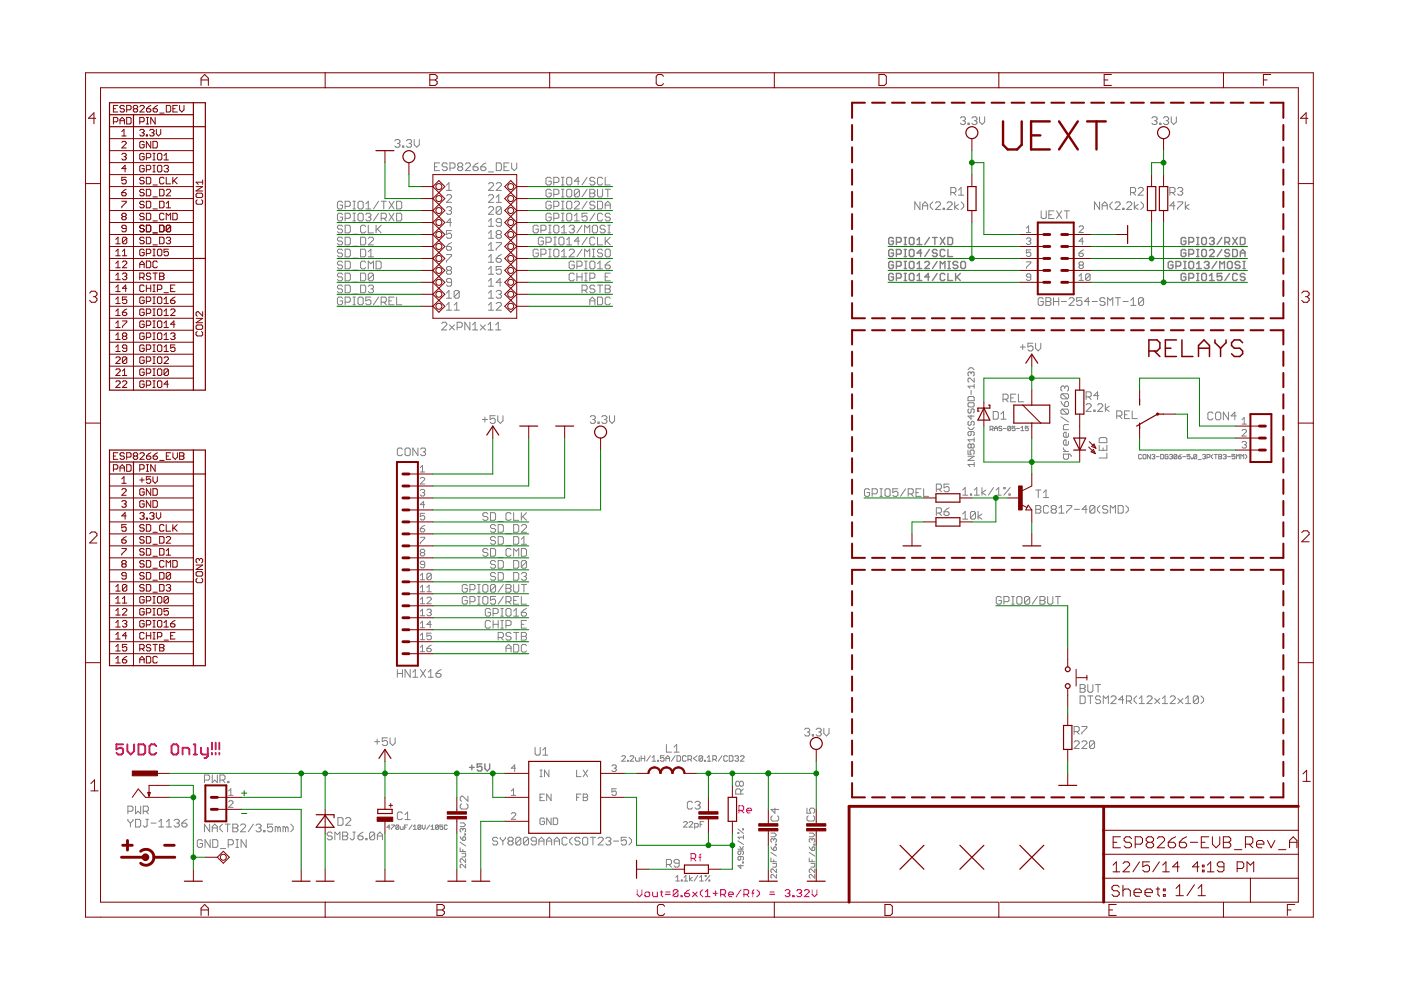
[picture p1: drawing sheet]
<svg xmlns="http://www.w3.org/2000/svg" width="297mm" height="210mm" viewBox="0 0 297 210" stroke-linecap="round" stroke-linejoin="round" font-family="sans-serif">
<g fill="none" stroke="#808080" stroke-width=".21">
<path d="M83.7 29.9l.3-.3h.5l.3 .3v.2l-.3 .3M84.3 30.4h.2M84.5 30.4l.3 .3v.2l-.3 .3h-.5l-.3-.3M85.4 30.9h.2v.3h-.2zM86.2 29.9l.2-.3h.6l.2 .3v.2l-.2 .3M86.7 30.4h.3M87 30.4l.2 .3v.2l-.2 .3h-.6l-.2-.3M87.8 29.6v1.1l.5 .5 .6-.5v-1.1M92.1 35.4h.6M93.2 34.5h-1.1v1.7h1.1M94.7 39.3l.5-.6v1.7M94.8 34.8l-.2-.3h-.6l-.3 .3v.3l.3 .3h.6l.2 .2v.3l-.2 .3h-.6l-.3-.3"/>
<path d="M95.4 35.6h.8l.3-.2v-.6l-.3-.3h-.8v1.7M97.3 35.4l-.3-.3v-.3l.3-.3h.5l.3 .3v.3l-.3 .3M97.3 35.4l-.3 .2v.3l.3 .3h.5l.3-.3v-.3l-.3-.2M97.3 35.4h.5M98.7 34.8l.2-.3h.6l.2 .3v.3l-1 1.1h1M100.3 35.4h.8l.3 .2v.3l-.3 .3h-.5l-.3-.3zM101.4 34.5l-.6 .3-.5 .6M101.9 35.4h.8l.3 .2v.3l-.3 .3h-.5l-.3-.3zM103 34.5l-.5 .3-.6 .6M103.6 36.4h1M103.6 39l.2-.3h.6l.2 .3v.3l-1 1.1h1M105.2 39l.3-.3h.5l.3 .3v.3l-1.1 1.1h1.1"/>
<path d="M105.2 34.5h.8l.3 .3v1.1l-.3 .3h-.8zM106.8 35.4h.6M107.9 34.5h-1.1v1.7h1.1M108.5 34.5v1.1l.5 .6 .6-.6v-1.1M116.9 37.9l-.3-.3h-.6l-.2 .3v1l.2 .3h.6l.3-.3v-.5h-.6M117.4 38.7h.8l.3-.3v-.5l-.3-.3h-.8v1.6M119 37.6h.6M119 39.2h.6M119.3 37.6v1.6M120.4 37.6h.5l.3 .3v1l-.3 .3h-.5l-.3-.3v-1zM122.9 38.4h-1.1l.8-.8v1.6M124.5 37.6l-1.1 1.6"/>
<path d="M126.1 37.9l-.2-.3h-.6l-.2 .3v.2l.2 .3h.6l.2 .3v.2l-.2 .3h-.6l-.2-.3M127.8 37.9l-.3-.3h-.5l-.3 .3v1l.3 .3h.5l.3-.3M128.3 37.6v1.6h1.1M203.6 25l.3-.2h.5l.3 .2v.3l-.3 .3M204.1 25.6h.3M204.4 25.6l.3 .3v.2l-.3 .3h-.5l-.3-.3M205.2 26.1h.3v.3h-.3zM206.1 25l.2-.2h.6l.2 .2v.3l-.2 .3M206.6 25.6h.3M206.9 25.6l.2 .3v.2l-.2 .3h-.6l-.2-.3M207.7 24.8v1.1l.5 .5 .6-.5v-1.1M244.2 25l.3-.2h.5l.3 .2v.3l-.3 .3"/>
<path d="M244.8 25.6h.2M245 25.6l.3 .3v.2l-.3 .3h-.5l-.3-.3M245.9 26.1h.2v.3h-.2zM246.7 25l.3-.2h.5l.3 .2v.3l-.3 .3M247.2 25.6h.3M247.5 25.6l.3 .3v.2l-.3 .3h-.5l-.3-.3M248.3 24.8v1.1l.6 .5 .5-.5v-1.1M72.6 58.2l-.2-.3h-.6l-.3 .3v.3l.3 .2h.6l.2 .3v.3l-.2 .2h-.6l-.3-.2M72.6 42.9l-.2-.2h-.6l-.3 .2v1.1l.3 .3h.6l.2-.3v-.5h-.5M72.6 45.5l-.2-.3h-.6l-.3 .3v1.1l.3 .2h.6l.2-.2v-.6h-.5M72.6 48l-.2-.2h-.6l-.3 .2v.3l.3 .3h.6l.2 .2v.3l-.2 .3h-.6l-.3-.3M72.6 50.6l-.2-.3h-.6l-.3 .3v.2l.3 .3h.6l.2 .3v.2l-.2 .3h-.6l-.3-.3"/>
<path d="M72.6 53.1l-.2-.3h-.6l-.3 .3v.3l.3 .3h.6l.2 .2v.3l-.2 .3h-.6l-.3-.3M72.6 55.6l-.2-.2h-.6l-.3 .2v.3l.3 .3h.6l.2 .3v.2l-.2 .3h-.6l-.3-.3M73.2 57.9h.8l.3 .3v1.1l-.3 .2h-.8zM73.2 43.8h.8l.3-.3v-.6l-.3-.2h-.8v1.6M73.2 46.3h.8l.3-.3v-.5l-.3-.3h-.8v1.6M73.2 47.8h.8l.3 .2v1.1l-.3 .3h-.8zM73.2 50.3h.8l.3 .3v1l-.3 .3h-.8zM73.2 52.8h.8l.3 .3v1.1l-.3 .3h-.8zM73.2 55.4h.8l.3 .2v1.1l-.3 .3h-.8zM74.8 57.3h1.1M74.8 59.8h1.1M74.8 49.7h1.1"/>
<path d="M74.8 54.7h1.1M74.8 52.2h1.1M74.8 42.7h.6M74.8 44.3h.6M74.8 45.2h.6M74.8 46.8h.6M75.1 42.7v1.6M75.1 45.2v1.6M76.2 42.7h.5l.3 .2v1.1l-.3 .3h-.5l-.3-.3v-1.1zM76.2 45.2h.5l.3 .3v1.1l-.3 .2h-.5l-.3-.2v-1.1zM76.5 50.3h.8l.2 .3v1l-.2 .3h-.8zM76.5 52.8h.8l.2 .3v1.1l-.2 .3h-.8z"/>
<path d="M76.5 57.9h.8l.2 .3v1.1l-.2 .2h-.8zM77.5 48l-.2-.2h-.6l-.2 .2v1.1l.2 .3h.6l.2-.3M77.5 55.6l-.2-.2h-.6l-.2 .2v1.1l.2 .3h.6l.2-.3M77.6 43.2l.5-.5v1.6M77.6 45.5l.2-.3h.6l.2 .3v.3l-.2 .2M77.6 44.3h1M78.1 47.8v1.6h1.1M78.1 57v-1.6l.5 .5 .6-.5v1.6M78.1 50.6l.3-.3h.5l.3 .3v.2l-1.1 1.1h1.1M78.1 54.5h1.1M78.1 53.4l.5-.6v1.7M78.1 46h.3"/>
<path d="M78.4 46l.2 .3v.3l-.2 .2h-.6l-.2-.2M79.2 58.2l-.3-.3h-.5l-.3 .3v1.1M79.2 58.2v1.1l-.3 .2h-.5l-.3-.2M79.2 58.2l-1.1 1.1M79.7 55.4h.8l.3 .2v1.1l-.3 .3h-.8zM79.7 47.8v1.6M80 48.6l.8 .8M80.3 42.7l-1.1 1.6M80.3 45.2l-1.1 1.6M80.8 47.8l-1.1 1M80.8 46.3h.8l.3-.3v-.5l-.3-.3h-.8v1.6M80.8 42.7h1.1"/>
<path d="M81.4 42.7v1.6M81.4 46.3l.5 .5M82.5 42.7l1 1.6M82.5 45.2l1 1.6M83.5 42.7l-1 1.6M83.5 45.2l-1 1.6M84.1 42.7h.8l.3 .2v1.1l-.3 .3h-.8zM84.1 45.2h.8l.3 .3v1.1l-.3 .2h-.8zM94.7 40.4h1M94.7 41.6l.2-.3h.6l.2 .3v.2l-1 1.1h1M94.7 44.1l.2-.3h.6l.2 .3v.3l-.2 .2M94.7 52.3h.8l.2 .2v.3l-.2 .3h-.6l-.2-.3z"/>
<path d="M94.7 54h1v.3l-1 1v.3M94.9 57.3l-.2-.2v-.3l.2-.3h.6l.2 .3v.3l-.2 .2M94.9 57.3l-.2 .3v.3l.2 .2h.6l.2-.2v-.3l-.2-.3M94.9 57.3h.6M95.2 44.6h.3M95.5 44.6l.2 .3v.3l-.2 .2h-.6l-.2-.2M95.7 48.9h-1v.8l.5-.3h.3l.2 .3v.5l-.2 .3h-.6l-.2-.3M95.7 59.9h-.8l-.2-.3v-.3l.2-.2h.6l.2 .2v1.1l-.2 .3h-.6l-.2-.3M95.7 47.2h-1l.8-.8v1.6M95.7 51.4l-.5 .3-.5 .6M103.6 41.6l.2-.3h.6l.2 .3v.2l-1 1.1h1M103.6 44.1l.2-.3h.6l.2 .3v.3l-1 1h1"/>
<path d="M103.6 50.5h1M103.6 53.1h1M103.6 58.1h1M103.6 46.9l.5-.5v1.6M103.6 49.4l.5-.5v1.6M103.6 52l.5-.6v1.7M103.6 54.5l.5-.5v1.6M103.6 57.1l.5-.6v1.6M103.6 59.6l.5-.5v1.6M103.6 55.6h1M103.6 48h1M105.2 51.4h1.1v.3l-1.1 1.1v.3"/>
<path d="M105.2 54.8h.8l.3 .3v.2l-.3 .3h-.5l-.3-.3zM105.2 42.9h1.1M105.2 41.8l.5-.5v1.6M105.5 49.7l-.3-.3v-.2l.3-.3h.5l.3 .3v.2l-.3 .3M105.5 49.7l-.3 .3v.2l.3 .3h.5l.3-.3v-.2l-.3-.3M105.5 49.7h.5M106.3 44.1l-.3-.3h-.5l-.3 .3v1.1M106.3 47.2h-.8l-.3-.3v-.3l.3-.2h.5l.3 .2v1.1l-.3 .3h-.5l-.3-.3M106.3 56.5h-1.1v.8l.5-.2h.3l.3 .2v.6l-.3 .2h-.5l-.3-.2M106.3 44.1v1.1l-.3 .2h-.5l-.3-.2M106.3 59.9h-1.1l.8-.8v1.6M106.3 54l-.6 .3-.5 .5"/>
<path d="M106.3 44.1l-1.1 1.1M114.1 48l-.2-.2h-.6l-.3 .2v1.1l.3 .3h.6l.2-.3v-.5h-.5M114.1 53.1l-.2-.3h-.6l-.3 .3v1.1l.3 .3h.6l.2-.3v-.5h-.5M114.7 48.8h.8l.3-.2v-.6l-.3-.2h-.8v1.6M114.7 53.9h.8l.3-.2v-.6l-.3-.3h-.8v1.7M115.2 50.6l-.3-.3h-.5l-.3 .3v1l.3 .3h.5l.3-.3v-.5h-.5M115.8 51.4h.8l.3-.3v-.5l-.3-.3h-.8v1.6M116.3 47.8h.6M116.3 49.4h.6M116.3 52.8h.6M116.3 54.5h.6M116.6 47.8v1.6"/>
<path d="M116.6 52.8v1.7M116.9 42.9l-.3-.2h-.6l-.2 .2v1.1l.2 .3h.6l.3-.3v-.5h-.6M116.9 45.5l-.3-.3h-.6l-.2 .3v1.1l.2 .2h.6l.3-.2v-.6h-.6M116.9 40.4l-.3-.3h-.6l-.2 .3v1.1l.2 .3h.6l.3-.3v-.5h-.6M117.4 50.3h.5M117.4 51.9h.5M117.4 43.8h.8l.3-.3v-.6l-.3-.2h-.8v1.6M117.4 46.3h.8l.3-.3v-.5l-.3-.3h-.8v1.6M117.4 41.2h.8l.3-.2v-.6l-.3-.3h-.8v1.7M117.7 47.8h.5l.3 .2v1.1l-.3 .3h-.5l-.3-.3v-1.1zM117.7 52.8h.5l.3 .3v1.1l-.3 .3h-.5l-.3-.3v-1.1zM117.7 50.3v1.6"/>
<path d="M118.5 50.6l.3-.3h.5l.3 .3v1l-.3 .3h-.5l-.3-.3zM119 49.4h1.1M119 54.5h1.1M119 42.7h.6M119 44.3h.6M119 45.2h.6M119 46.8h.6M119 53.4l.6-.6v1.7M119 48.3l.6-.5v1.6M119 40.1h.6M119 41.8h.6M119.3 40.1v1.7"/>
<path d="M119.3 42.7v1.6M119.3 45.2v1.6M120.1 51.9h1.1M120.1 50.8l.6-.5v1.6M120.4 42.7h.5l.3 .2v1.1l-.3 .3h-.5l-.3-.3v-1.1zM120.4 45.2h.5l.3 .3v1.1l-.3 .2h-.5l-.3-.2v-1.1zM120.4 40.1h.5l.3 .3v1.1l-.3 .3h-.5l-.3-.3v-1.1zM120.7 48l.2-.2h.6l.3 .2v.3l-.3 .3M120.7 53.1l.2-.3h.6l.3 .3v.3l-1.1 1.1h1.1M121.2 48.6h.3M121.5 48.6l.3 .2v.3l-.3 .3h-.6l-.2-.3M121.8 45.8l.5-.6v1.6"/>
<path d="M121.8 58.2l-.3-.3h-.6l-.2 .3v1.1l.2 .2h.6l.3-.2M121.8 55.6l-.3-.2h-.6l-.2 .2v1.1l.2 .3h.6l.3-.3v-.5h-.6M121.8 42.9l.2-.2h.6l.3 .2v.3l-1.1 1.1h1.1M121.8 46.8h1.1M122.3 58.7h1.1M122.3 56.5h.8l.3-.3v-.6l-.3-.2h-.8v1.6M122.3 57.9v1.6M122.9 40.4l-.3-.3h-.6l-.2 .3v1.1M122.9 51.1h-1.1l.8-.8v1.6M122.9 40.4v1.1l-.3 .3h-.6l-.2-.3M122.9 40.4l-1.1 1.1M123.4 57.9v1.6"/>
<path d="M123.4 52.8l-1.1 1.7M123.4 47.8l-1.1 1.6M124 57.9h.5M124 59.5h.5M124 55.4h.5M124 57h.5M124 49.4v-1.6l.5 .5 .5-.5v1.6M124 54.5v-1.7l.5 .6 .5-.6v1.7M124.2 55.4v1.6M124.2 57.9v1.6M124.5 45.2h-1.1v.8l.6-.2h.2l.3 .2v.6l-.3 .2h-.5l-.3-.2M124.5 42.7l-1.1 1.6"/>
<path d="M124.5 40.1l-1.1 1.7M124.5 50.3l-1.1 1.6M125.1 59h.8l.2-.3v-.5l-.2-.3h-.8v1.6M125.1 40.1h.8l.2 .3v.3l-.2 .3 .2 .2v.3l-.2 .3h-.8zM125.1 41h.8M125.3 55.4h.6l.2 .2v1.1l-.2 .3h-.6l-.2-.3v-1.1zM125.6 52.8h.5M125.6 54.5h.5M125.9 47.8h.5l.3 .2v1.1l-.3 .3h-.5l-.3-.3v-1.1zM125.9 52.8v1.7M126.1 50.6l-.2-.3h-.6l-.2 .3v1l.2 .3h.6l.2-.3M126.1 42.9l-.2-.2h-.6l-.2 .2v.3l.2 .3h.6l.2 .3v.2l-.2 .3h-.6l-.2-.3"/>
<path d="M126.1 45.2l-1 1.6M126.7 42.7h.8l.3 .2v1.1l-.3 .3h-.8zM126.7 59.8h1.1M126.7 40.1v1.4l.3 .3h.5l.3-.3v-1.4M126.7 57h1.1M126.7 50.3v1.6h1.1M126.7 55.9l.5-.5v1.6M127.8 53.1l-.3-.3h-.5l-.3 .3v.3l.3 .3h.5l.3 .2v.3l-.3 .3h-.5l-.3-.3M127.8 45.5l-.3-.3h-.5l-.3 .3v1.1l.3 .2h.5l.3-.2M128.3 58.7h.6M128.3 48l-.3-.2h-.5l-.3 .2v.3l.3 .3h.5l.3 .2v.3l-.3 .3h-.5l-.3-.3M128.3 56.2h.8l.3 .3v.2l-.3 .3h-.5l-.3-.3z"/>
<path d="M128.3 53.1l.3-.3h.5l.3 .3v1.1l-.3 .3h-.5l-.3-.3zM128.3 44.3v-1.1l.6-.5 .5 .5v1.1M128.3 50.3v1.6M128.3 43.5h1.1M128.3 40.1h1.1M128.6 51.1l.8 .8M128.9 47.8h.5M128.9 49.4h.5M128.9 40.1v1.7M129.1 47.8v1.6M129.4 45.5l-.3-.3h-.5l-.3 .3v.3l.3 .2h.5l.3 .3v.3l-.3 .2h-.5l-.3-.2M129.4 57.9h-1.1v1.6h1.1"/>
<path d="M129.4 55.4l-1.1 .8M129.4 50.3l-1.1 1.1M195.1 42.8v1.6l-1.1-1.6v1.6M195.6 44.4v-1.1l.5-.5 .6 .5v1.1M195.6 43.6h1.1M197.8 42.8l-.6 .5v.6l.6 .5M198.3 43.1l.3-.3h.5l.3 .3v.2l-1.1 1.1h1.1M200 44.2h.2v.2h-.2zM200.8 43.1l.2-.3h.6l.3 .3v.2l-1.1 1.1h1.1M201.6 40.8h.8l.3-.2v-.6l-.3-.2h-.8v1.6M202.1 40.8l.6 .6M202.4 42.8v1.6"/>
<path d="M203.2 43.3l-.8 .6 .8 .5M203.2 41.4h1.1M203.2 40.3l.6-.5v1.6M203.8 42.8l.5 .5v.6l-.5 .5M217.6 48.4l.5-.5v1.4M217.6 49.3h.9M217.6 50.7l.2-.3h.5l.2 .3-.2 .4M217.6 55.5h.9v.3l-.9 .9v.2M218.1 51.1h.2M218.3 51.1l.2 .3-.2 .4h-.5l-.2-.2M218.5 53h-.9v.7l.7-.3 .2 .3v.4l-.2 .3h-.5l-.2-.3M218.5 58.8h-.7l-.2-.3 .2-.4h.5l.2 .2v.9l-.2 .3h-.5l-.2-.3"/>
<path d="M220.7 44.7v1.4l.3 .2h.6l.2-.2v-1.4M222.4 45.5h.5M223.5 44.7h-1.1v1.6h1.1M224 44.7l1.1 1.6M225.1 44.7l-1.1 1.6M225.7 44.7h1M226.2 44.7v1.6M228.8 58.5l.4-.4v1.4M228.8 48.1l.2-.2h.5l.2 .2v.3l-.9 .9h.9M228.8 53.7h.7l.2 .4-.2 .3h-.5l-.2-.3zM228.8 59.5h.9M229 56.2l-.2-.2 .2-.5h.5l.2 .3-.2 .4"/>
<path d="M229 56.2l-.2 .3 .2 .4h.5l.2-.2-.2-.5M229 56.2h.5M229.7 51.1h-.9l.7-.7v1.4M229.7 53l-.9 .7M231.1 58.3l-.2-.2h-.5l-.2 .2v.9M231.1 58.3v.9l-.2 .3h-.5l-.2-.3M231.1 58.3l-.9 .9M233.1 42.8v1.6l-1-1.6v1.6M233.7 43.6h1.1M233.7 44.4v-1.1l.5-.5 .6 .5v1.1M235.9 42.8l-.6 .5v.6l.6 .5M236.4 43.1l.3-.3h.5l.3 .3v.2l-1.1 1.1h1.1"/>
<path d="M238 44.2h.3v.2h-.3zM238.9 43.1l.2-.3h.6l.2 .3v.2l-1 1.1h1M239.7 40.8h.8l.3-.2v-.6l-.3-.2h-.8v1.6M240.2 40.8l.6 .6M240.5 42.8v1.6M241.3 43.3l-.8 .6 .8 .5M241.3 40l.3-.2h.5l.3 .2v.3l-1.1 1.1h1.1M241.9 42.8l.5 .5v.6l-.5 .5M248 40.8h.9l.2-.2v-.6l-.2-.2h-.9v1.6M248.6 40.8l.5 .6M249.1 43.6h-1.1l.9-.8v1.6M249.7 42.8h1.1v.3l-1.1 1.1v.2"/>
<path d="M249.7 40l.3-.2h.5l.3 .2v.3l-.3 .3M250.2 40.6h.3M250.5 40.6l.3 .2v.3l-.3 .3h-.5l-.3-.3M251.3 42.8v1.6M252.1 43.3l-.8 .6 .8 .5M72.6 60.7l-.2-.2h-.6l-.3 .2v.3l.3 .3h.6l.2 .2v.3l-.2 .3h-.6l-.3-.3M72.6 63.3l-.2-.3h-.6l-.3 .3v1l.3 .3h.6l.2-.3v-.5h-.5M73.2 60.5h.8l.3 .2v1.1l-.3 .3h-.8zM73.2 64.1h.8l.3-.3v-.5l-.3-.3h-.8v1.6M74.8 62.4h1.1M74.8 64.6h.6M74.8 63h.6"/>
<path d="M75.1 63v1.6M76.2 63h.5l.3 .3v1l-.3 .3h-.5l-.3-.3v-1zM76.5 60.5h.8l.2 .2v1.1l-.2 .3h-.8zM78.1 60.7l.3-.2h.5l.3 .2v.3l-.3 .3M78.6 63h-1v.8l.5-.3h.3l.2 .3v.5l-.2 .3h-.6l-.2-.3M78.6 61.3h.3M78.9 61.3l.3 .2v.3l-.3 .3h-.5l-.3-.3M80.3 63l-1.1 1.6M80.8 64.1h.8l.3-.3v-.5l-.3-.3h-.8v1.6M81.4 64.1l.5 .5M82.5 63.8h.5M83.5 63h-1v1.6h1"/>
<path d="M84.1 63v1.6h1.1M93.6 68.6l.3-.3h.5l.3 .3v.3l-1.1 1.1h1.1M94.7 62.1l.5-.5v1.6M94.7 64.7l.5-.6v1.7M94.7 63.2h1M94.7 65.8h1M95.3 68.9l1.1 1.1M96.3 65.8h1.1M96.3 64.7l.5-.6v1.7M96.4 68.9l-1.1 1.1M96.9 69.4h.8l.3-.3v-.5l-.3-.3h-.8v1.7M97.4 61.9v1l-.3 .3h-.5l-.3-.3"/>
<path d="M97.4 61.9l-.3-.3h-.5l-.3 .3v1M97.4 61.9l-1.1 1M99.6 68.3v1.7l-1-1.7v1.7M100.2 70h1.1M100.2 68.9l.5-.6v1.7M101.8 68.9l1.1 1.1M102.9 68.9l-1.1 1.1M103.5 70h1M103.5 68.9l.5-.6v1.7M103.6 60.7h1M103.6 63.2h1M103.6 65.8h1"/>
<path d="M103.6 64.7l.5-.6v1.7M103.6 62.1l.5-.5v1.6M105.1 70h1.1M105.1 68.9l.5-.6v1.7M105.2 61.9l.3-.3h.5l.3 .3v.2l-.3 .3M105.2 64.4l.3-.3h.5l.3 .3v.3l-1.1 1.1h1.1M105.7 62.4h.3M106 62.4l.3 .3v.2l-.3 .3h-.5l-.3-.3M123.4 61.5h.8l.3-.2v-.6l-.3-.2h-.8v1.6M124 61.5l.5 .6M125.1 64.6v-1.1l.5-.5 .5 .5v1.1M125.1 63.8h1"/>
<path d="M126.1 60.7l-.2-.2h-.6l-.2 .2v.3l.2 .3h.6l.2 .2v.3l-.2 .3h-.6l-.2-.3M126.7 60.5h1.1M126.7 63h.8l.3 .3v1l-.3 .3h-.8zM127.2 60.5v1.6M128.3 60.5h.8l.3 .2v.3l-.3 .3 .3 .2v.3l-.3 .3h-.8zM128.3 61.3h.8M129.4 63.3l-.3-.3h-.5l-.3 .3v1l.3 .3h.5l.3-.3M205.2 78.4l.5-.4h.4l.4 .4M205.9 79.1l.2-.3 .4 .3v.4l-.2 .2M205.9 79.1l-.2-.3-.5 .3v.4l.2 .2M205.9 79.1v.2M216.3 73.6h1.1"/>
<path d="M216.8 73v1.1M219 72.8h-1.1v.8l.6-.3h.2l.3 .3v.5l-.3 .3h-.5l-.3-.3M219.6 72.8v1.1l.5 .5 .6-.5v-1.1M221.2 63.4l-.3-.3h-.5l-.3 .3v1.1l.3 .2h.5l.3-.2v-.6h-.6M221.7 63.1h.8l.3 .3v.3l-.3 .2 .3 .3v.3l-.3 .2h-.8zM221.7 63.9h.8M223.4 63.9h1.1M223.4 63.1v1.6M224.5 63.1v1.6M225 63.9h1.1M226.7 63.4l.2-.3h.6l.2 .3v.3l-1 1h1M229.4 63.1h-1.1v.8l.5-.2h.3l.3 .2v.6l-.3 .2h-.5l-.3-.2"/>
<path d="M231 63.9h-1.1l.8-.8v1.6M231.6 63.9h1M234.3 63.4l-.3-.3h-.5l-.3 .3v.3l.3 .2h.5l.3 .3v.3l-.3 .2h-.5l-.3-.2M234.8 64.7v-1.6l.6 .6 .5-.6v1.6M236.5 63.1h1.1M237 63.1v1.6M238.1 63.9h1.1M239.8 64.7h1M239.8 63.7l.5-.6v1.6M242.5 63.4l-.3-.3h-.5l-.3 .3v1.1M242.5 63.4v1.1l-.3 .2h-.5l-.3-.2M242.5 63.4l-1.1 1.1"/>
<path d="M85.3 95.2l-.3-.2h-.5l-.3 .2v1.2l.3 .2h.5l.3-.2M85.9 95.2l.2-.2h.6l.3 .2v1.2l-.3 .2h-.6l-.2-.2zM88.6 95v1.6l-1.1-1.6v1.6M89.1 99.1l.5-.4v1.4M89.2 95.2l.2-.2h.6l.2 .2v.3l-.2 .3M89.7 95.8h.3M90 95.8l.2 .3v.3l-.2 .2h-.6l-.2-.2M102.3 88.9h1.1M102.8 88.4v1.1M105 88.1h-1.1v.8l.6-.2h.2l.3 .2v.6l-.3 .3h-.5l-.3-.3M105.5 88.1v1.1l.6 .6 .5-.6v-1.1M125.1 88.4l.3-.3h.5l.3 .3v.3l-.3 .2"/>
<path d="M125.7 88.9h.2M125.9 88.9l.3 .3v.3l-.3 .3h-.5l-.3-.3M126.8 89.5h.2v.3h-.2zM127.6 88.4l.2-.3h.6l.3 .3v.3l-.3 .2M128.1 88.9h.3M128.4 88.9l.3 .3v.3l-.3 .3h-.6l-.2-.3M129.2 88.1v1.1l.6 .6 .5-.6v-1.1M205.2 85.6l.2-.2h.9l.2 .2v.4l-.2 .3h-.9l-.2-.3zM205.2 95.4v.9h.7l-.2-.4 .2-.5h.4l.2 .3v.4l-.2 .2M205.2 96.7h1.3l-1.3 .9h1.3M205.2 90.6l.5 .5h.4l.4-.5M205.4 84.1h.9l.2 .2v.7h-1.3v-.7z"/>
<path d="M205.4 86.7l-.2 .2v.5l.2 .2 .5-.2v-.5l.2-.2 .4 .2v.5l-.2 .2M205.4 89.3l-.2 .2v.5l.2 .2 .5-.2v-.5l.2-.2 .4 .2v.5l-.2 .2M205.9 91.5v.7l-.2 .2-.5-.2v-.5l.2-.2h.9l.2 .2v.5l-.2 .2M205.9 94.3l.2-.2h.2l.2 .2v.5l-.2 .2-.4-.2M205.9 94.3l-.2-.2-.5 .2v.5l.2 .2 .5-.2M205.9 82.8v.9M205.9 88v.9l-.7-.7h1.3M205.9 94.3v.5M206.5 98.5h-1.3l.5 .4M206.5 80.2v.8l-.8-.8h-.3l-.2 .2v.4l.2 .2M206.5 81.4v.9M206.5 92.8v.9"/>
<path d="M206.5 98v.9M206.5 93.2h-1.3l.5 .5M206.5 81.9h-1.3l.5 .4M209.9 91h.5l.1-.5-.6-.1v.9M210.2 91l.3 .3M210.6 87.2h.8l.3 .3v1.1l-.3 .3h-.8zM210.8 91.3v-.6l.4-.3 .3 .3v.6M210.8 90.8h.7M212.2 88.9h1.1M212.2 87.8l.6-.6v1.7M212.4 90.5l-.1-.1-.5 .1 .1 .3h.4l.1 .2-.1 .3-.5-.1M212.7 84.6h.8l.2-.2v-.6l-.2-.2h-.8v1.6"/>
<path d="M212.7 90.8h.6M213.2 84.6l.5 .6M214.3 90.5l-.2-.1-.4 .1v.7M214.3 90.5v.7l-.2 .1-.4-.1M214.3 90.5l-.6 .7M214.3 84.4h.5M215.2 90.4h-.6v.4l.3-.1 .3 .1v.4l-.1 .1-.5-.1M215.4 83.6h-1.1v1.6h1.1M215.5 90.8h.7M215.9 83.6v1.6h1.1M216.5 91.3h.6M216.5 90.7l.3-.3v.9"/>
<path d="M218 90.4h-.6v.4l.3-.1 .3 .1-.1 .5-.5-.1M224.9 88.4l1.6 1.1M224.9 85.1l.3 .5 .5 .6M225.2 86.7h1.1l.2 .3v.6l-.2 .2M225.2 83.5h1.1l.2 .2v.6l-.2 .3M225.2 86.7l-.3 .3v.6l.3 .2h1.1M225.2 83.5l-.3 .2v.6l.3 .3h1.1M225.2 86.7l1.1 1.1M225.2 83.5l1.1 1.1M225.5 94.9v.3l.5 .5M225.5 95.7h1M225.7 82.1l.3-.3h.3l.2 .3v.6l-.2 .2"/>
<path d="M225.7 82.1l-.2-.3h-.3l-.3 .3v.6l.3 .2M225.7 82.1v.3M226 85.1h.3l.2 .3v.5l-.2 .3h-.6v-.8zM226.5 96.3v.8l-.2 .3h-.6l-.2-.3v-.8h1.3l.3 .3v.2M226.5 90h-.8l-.2 .3v.8h1M226.5 91.9v.6l-.2 .2h-.6l-.2-.2v-.6l.2-.2h.3v1M226.5 93.6v.5l-.2 .3h-.6l-.2-.3v-.5l.2-.3h.3v1.1M230.3 84.2h.8l.3-.3v-.5l-.3-.3h-.8v1.6M230.3 85.9l.2-.3h.6l.3 .3v.2l-1.1 1.1h1.1M230.8 84.2l.6 .5M231.9 87h.3v.2h-.3zM232.7 85.9l.3-.3h.5l.3 .3v.2l-1.1 1.1h1.1"/>
<path d="M233 83.9h-1.1l.8-.8v1.6M233 93l.3-.2h1.1l.3 .2v.9h-1.7zM233 94.4v1.1h1.7v-1.1M233.9 95v.5M234.4 85.6v1.6M234.7 96v1.1h-1.7M235.2 86.1l-.8 .6 .8 .5M236.8 88.2h.8l.3-.3v-.5l-.3-.3h-.8v1.7M237.3 88.2l.6 .6M238.4 87.9h.6M239.5 87.1h-1.1v1.7h1.1M240.1 87.1v1.7h1"/>
<path d="M242 96.5l-.1-.1-.5 .1v.6l.2 .2 .4-.2M242.3 96.5l.2-.1 .5 .1v.6l-.2 .2-.5-.2zM243.9 96.4v.9l-.6-.9v.9M244.2 96.5l.5-.1 .1 .1-.1 .3M244.5 96.8h.2M244.7 96.8l.1 .2-.1 .3-.5-.2M245.2 96.8h.6M246.1 96.4l.6 .1v.6l-.2 .2h-.4zM247.6 96.5l-.1-.1-.5 .1v.6l.2 .2 .4-.2v-.3h-.3M247.9 96.5l.5-.1 .2 .1-.2 .3M248.3 96.8h.1M248.4 96.8l.2 .2-.2 .3-.5-.2"/>
<path d="M249.5 96.5l-.1-.1-.5 .1v.6M249.5 96.5v.6l-.1 .2-.5-.2M249.5 96.5l-.6 .6M249.8 96.8h.5l.1 .3-.4 .2zM250.4 96.4l-.6 .4M250.8 96.8h.6M252.3 96.4h-.6v.4l.3-.1 .3 .1v.3l-.1 .2-.5-.2M252.6 97.1h.2v.2h-.2zM253.7 96.5l-.1-.1-.5 .1v.6M253.7 96.5v.6l-.1 .2-.5-.2M253.7 96.5l-.6 .6M254 97.5h.7"/>
<path d="M255 96.5l.4-.1 .2 .1-.2 .3M255.3 96.8h.1M255.4 96.8l.2 .2-.2 .3-.4-.2M255.9 97h.5l.1-.2v-.3l-.6-.1v.9M257.2 96.4l-.4 .3v.3l.4 .3M257.2 87.7l-.3-.3h-.5l-.3 .3v1l.3 .3h.5l.3-.3M257.5 96.4h.6M257.8 96.4v.9M258 87.4h.6l.2 .3v1l-.2 .3h-.6l-.3-.3v-1zM258.4 96.4h.5l.1 .1-.1 .3 .1 .3-.1 .2h-.5zM258.4 96.8h.5M259.3 96.5l.5-.1 .2 .1-.2 .3"/>
<path d="M259.7 96.8h.1M259.8 96.8l.2 .2-.2 .3-.5-.2M260.3 96.8h.6M260.5 87.4v1.6l-1.1-1.6v1.6M261.8 96.4h-.6v.4l.3-.1 .3 .1-.1 .5-.5-.2M262.1 88.2h-1.1l.8-.8v1.6M262.1 97.3v-.9l.3 .3 .4-.3v.9M263.1 97.3v-.9l.3 .3 .3-.3v.9M263.3 91.3l.3-.2h.4l.3 .2v.2l-1 1h1M263.3 89l.5-.5v1.4M263.3 89.9h1M263.3 93.8l.3-.2h.4l.3 .2-.3 .5"/>
<path d="M263.8 94.3h.2M264 96.4l.3 .3v.3l-.3 .3M264 94.3l.3 .2-.3 .5h-.4l-.3-.2M89.1 104l.2-.2h.5l.2 .2-.2 .5M89.1 101.5l.2-.3h.5l.2 .3v.2l-.9 .9h.9M89.1 100.1h.9M89.1 112.1h.7l.2 .4-.2 .3h-.5l-.2-.3zM89.1 113.9h.9v.3l-.9 .9v.2M89.3 117.2l-.2-.3 .2-.4h.5l.2 .2-.2 .5M89.3 117.2l-.2 .2 .2 .5h.5l.2-.3-.2-.4M89.3 117.2h.5M89.6 104.5h.2"/>
<path d="M89.8 104.5l.2 .2-.2 .5h-.5l-.2-.3M90 108.8h-.9v.7l.7-.2 .2 .2v.5l-.2 .2h-.5l-.2-.2M90 119.7h-.7l-.2-.2 .2-.5h.5l.2 .2v1l-.2 .2h-.5l-.2-.2M90 107h-.9l.7-.7v1.4M90 111.4l-.9 .7M103.4 116.6l-.2-.3h-.6l-.2 .3v.3l.2 .2h.6l.2 .3v.3l-.2 .2h-.6l-.2-.2M103.4 109l-.2-.3h-.6l-.2 .3v.2l.2 .3h.6l.2 .3v.3l-.2 .2h-.6l-.2-.2M104 108.7h.8l.3 .3v1.1l-.3 .2h-.8zM104 116.3h.8l.3 .3v1.1l-.3 .2h-.8zM105.1 119.1l-.3-.2h-.5l-.3 .2v.3l.3 .3h.5l.3 .3v.2l-.3 .3h-.5l-.3-.3M105.1 111.5l-.3-.3h-.5l-.3 .3v.3l.3 .3h.5l.3 .2v.3l-.3 .3h-.5l-.3-.3M105.1 114l-.3-.2h-.5l-.3 .2v.3l.3 .3h.5l.3 .3v.2l-.3 .3h-.5l-.3-.3"/>
<path d="M105.6 118.9h.8l.3 .2v1.1l-.3 .3h-.8zM105.6 111.2h.8l.3 .3v1.1l-.3 .3h-.8zM105.6 113.8h.8l.3 .2v1.1l-.3 .3h-.8zM105.6 110.6h1.1M105.6 118.2h1.1M107.3 115.7h1.1M107.3 113.1h1.1M108.4 116.6l-.3-.3h-.6l-.2 .3v1.1l.2 .2h.6l.3-.2M108.4 109l-.3-.3h-.6l-.2 .3v1.1l.2 .2h.6l.3-.2M108.9 118.9h.8l.3 .2v1.1l-.3 .3h-.8zM108.9 108.7v1.6h1.1M108.9 111.2h.8l.3 .3v1.1l-.3 .3h-.8z"/>
<path d="M108.9 113.8h.8l.3 .2v1.1l-.3 .3h-.8zM108.9 117.9v-1.6l.6 .6 .5-.6v1.6M110.5 108.7v1.6M110.5 116.3h.9l.2 .3v1.1l-.2 .2h-.9zM110.5 111.5l.3-.3h.6l.2 .3v.3l-1.1 1.1h1.1M110.5 115.4h1.1M110.5 114.3l.6-.5v1.6M110.8 109.5l.8 .8M111.6 119.1l-.2-.2h-.6l-.3 .2v1.1M111.6 119.1v1.1l-.2 .3h-.6l-.3-.3M111.6 119.1l-1.1 1.1M111.6 108.7l-1.1 1.1"/>
<path d="M184.4 103.9l-.3-.3h-.5l-.3 .3v1.1l.3 .2h.5l.3-.2v-.6h-.6M184.9 104.7h.8l.3-.3v-.5l-.3-.3h-.8v1.6M186.6 103.6h.5M186.6 105.2h.5M186.8 103.6v1.6M187.6 103.9l.3-.3h.6l.2 .3v1.1l-.2 .2h-.6l-.3-.2zM190.4 103.6h-1.1v.8l.5-.2h.3l.3 .2v.6l-.3 .2h-.6l-.2-.2M192 103.6l-1.1 1.6M192.6 104.7h.8l.2-.3v-.5l-.2-.3h-.8v1.6M193.1 104.7l.5 .5M194.2 104.4h.5M195.3 103.6h-1.1v1.6h1.1"/>
<path d="M195.8 103.6v1.6h1.1M198.5 103.7h.8l.3-.3v-.5l-.3-.3h-.8v1.7M198.5 108.8h.8l.3-.3v-.6l-.3-.2h-.8v1.6M199.1 103.7l.5 .6M199.1 108.8l.5 .5M200.2 108.5h.8l.2 .3v.3l-.2 .2h-.6l-.2-.2zM201.2 107.7l-1 .8M201.2 102.6h-1v.8l.5-.2h.3l.2 .2v.6l-.2 .3h-.6l-.2-.3M204.1 103.9l.5-.5v1.6M204.1 109l.5-.6v1.7M204.1 105h1.1M204.1 110.1h1.1"/>
<path d="M205.7 104.7h.3v.3h-.3zM206.6 105h1M206.6 103.9l.5-.5v1.6M206.8 108.7l-.2-.3h-.6l-.3 .3v1.1M206.8 108.7v1.1l-.2 .3h-.6l-.3-.3M206.8 108.7l-1.1 1.1M207.4 108.4v1.7M208.2 103.4v1.6M208.2 109l-.8 .5 .8 .6M209 103.9l-.8 .6 .8 .5M210.7 103.4l-1.1 1.6M211.2 103.9l.6-.5v1.6"/>
<path d="M211.2 105h1.1M212.8 103.4h.3v.2h-.3zM213.9 104.7h.3v.3h-.3zM214.2 103.4l-1.4 1.6M219.6 107.2h.8l.3 .2v.3l-.3 .3 .3 .3v.2l-.3 .3h-.8zM219.6 108h.8M219.6 103.9h1.1M220.1 103.9v1.6M221.2 104.4l.6-.5v1.6M221.2 105.5h1.1M222.3 107.4l-.3-.2h-.5l-.3 .2v1.1l.3 .3h.5l.3-.3M223.1 108l-.2-.3v-.3l.2-.2h.6l.3 .2v.3l-.3 .3"/>
<path d="M223.1 108l-.2 .3v.2l.2 .3h.6l.3-.3v-.2l-.3-.3M223.1 108h.6M224.5 108.8h1.1M224.5 107.7l.5-.5v1.6M226.1 107.2h1.1v.2l-1.1 1.1v.3M227.8 108h1.1M230.5 108h-1.1l.8-.8v1.6M232.1 107.4l-.2-.2h-.6l-.2 .2v1.1M232.1 107.4v1.1l-.2 .3h-.6l-.2-.3M232.1 107.4l-1 1.1M233.2 107.2l-.5 .5v.6l.5 .5M234.9 107.4l-.3-.2h-.5l-.3 .2v.3l.3 .3h.5l.3 .3v.2l-.3 .3h-.5l-.3-.3"/>
<path d="M235.4 108.8v-1.6l.6 .5 .5-.5v1.6M237.1 107.2h.8l.2 .2v1.1l-.2 .3h-.8zM238.7 107.2l.5 .5v.6l-.5 .5M89.1 127.1l.5-.5v1.4M89.1 122l.5-.5v1.4M89.1 124.5l.5-.4v1.4M89.1 129.6l.5-.4v1.4M89.1 132.2l.5-.5v1.4M89.1 134.7l.5-.5v1.4M89.1 137.2l.5-.4v1.4M89.1 122.9h.9M89.1 125.5h.9"/>
<path d="M89.1 128h.9M89.1 130.6h.9M89.1 133.1h.9M89.1 135.6h.9M89.1 138.2h.9M90.5 126.9l.2-.3h.5l.2 .3v.2l-.9 .9h.9M90.5 137.5h.7l.2 .4-.2 .3h-.5l-.2-.3zM90.5 129.4l.2-.2h.5l.2 .2-.2 .5M90.5 125.5h.9M90.5 124.5l.5-.4v1.4M91 129.9h.2M91.2 129.9l.2 .2-.2 .5h-.5l-.2-.3"/>
<path d="M91.4 121.8l-.2-.3h-.5l-.2 .3v.9M91.4 121.8v.9l-.2 .2h-.5l-.2-.2M91.4 134.2h-.9v.7l.5-.2 .4 .2v.5l-.2 .2h-.5l-.2-.2M91.4 121.8l-.9 .9M91.4 132.4h-.9l.7-.7v1.4M91.4 136.8l-.9 .7M99.1 126.7l-.3-.2h-.5l-.3 .2v1.1l.3 .3h.5l.3-.3v-.5h-.6M99.1 124.2l-.3-.3h-.5l-.3 .3v1.1l.3 .3h.5l.3-.3v-.5h-.6M99.6 125h.8l.3-.2v-.6l-.3-.3h-.8v1.7M99.6 127.6h.8l.3-.3v-.6l-.3-.2h-.8v1.6M101.3 126.5h.5M101.3 128.1h.5"/>
<path d="M101.3 123.9h.5M101.3 125.6h.5M101.5 123.9v1.7M101.5 126.5v1.6M102.4 124.2l.2-.3h.6l.2 .3v1.1l-.2 .3h-.6l-.2-.3zM102.4 126.7l.2-.2h.6l.2 .2v1.1l-.2 .3h-.6l-.2-.3zM104 131.8l-.3-.2h-.5l-.3 .2v1.1l.3 .3h.5l.3-.3M104 129.3l-.3-.3h-.5l-.3 .3v1.1l.3 .2h.5l.3-.2v-.6h-.6M104.5 130.1h.8l.3-.3v-.5l-.3-.3h-.8v1.6M104.5 131.6v1.6M104.5 132.4h1.1M105.1 124.2v1.1l-.3 .3h-.5l-.3-.3"/>
<path d="M105.1 121.7l-.3-.3h-.5l-.3 .3v.2l.3 .3h.5l.3 .3v.2l-.3 .3h-.5l-.3-.3M105.1 124.2l-.3-.3h-.5l-.3 .3v1.1M105.1 126.5h-1.1v.8l.5-.3h.3l.3 .3v.5l-.3 .3h-.5l-.3-.3M105.1 124.2l-1.1 1.1M105.6 135.2h.8l.3-.3v-.5l-.3-.3h-.8v1.6M105.6 121.4h.8l.3 .3v1l-.3 .3h-.8zM105.6 131.6v1.6M106.2 135.2l.5 .5M106.2 131.6h.5M106.2 133.2h.5M106.2 129h.5M106.2 130.6h.5"/>
<path d="M106.4 129v1.6M106.4 131.6v1.6M106.7 123.9l-1.1 1.7M106.7 126.5l-1.1 1.6M107.3 129.3l.2-.3h.6l.3 .3v1.1l-.3 .2h-.6l-.2-.2zM107.3 138.3v-1.1l.5-.6 .6 .6v1.1M107.3 132.6h.8l.3-.2v-.6l-.3-.2h-.8v1.6M107.3 120.8h1.1M107.3 123.9h.8l.3 .3v.3l-.3 .3 .3 .2v.3l-.3 .3h-.8zM107.3 127.6h.8l.3-.3v-.6l-.3-.2h-.8v1.6M107.3 123.3h1.1M107.3 137.5h1.1"/>
<path d="M107.3 124.8h.8M107.8 127.6l.6 .5M108.4 134.4l-.3-.3h-.6l-.2 .3v.2l.2 .3h.6l.3 .3v.2l-.3 .3h-.6l-.2-.3M108.9 121.4h.8l.3 .3v1l-.3 .3h-.8zM108.9 123.9v1.4l.3 .3h.5l.3-.3v-1.4M108.9 136.6h.8l.3 .3v1.1l-.3 .3h-.8zM108.9 134.1h1.1M108.9 129.6l.6-.6v1.6M108.9 133.5h1.1M108.9 130.6h1.1M108.9 127.3h.6M109.5 134.1v1.6"/>
<path d="M110 126.5h-1.1v1.6h1.1M110.5 129.8h.9l.2 .3v.3l-.2 .2h-.6l-.3-.2zM110.5 126.5v1.6h1.1M110.5 134.1h.9l.2 .3v.2l-.2 .3 .2 .3v.2l-.2 .3h-.9zM110.5 121.7l.3-.3h.6l.2 .3v.2l-.2 .3M110.5 134.9h.9M110.5 132.4h.6M110.5 123.9h1.1M111.1 123.9v1.7M111.1 122.2h.3M111.4 122.2l.2 .3v.2l-.2 .3h-.6l-.3-.3M111.6 136.9l-.2-.3h-.6l-.3 .3v1.1l.3 .3h.6l.2-.3"/>
<path d="M111.6 131.6h-1.1v1.6h1.1M111.6 129l-.5 .3-.6 .5M212.3 126.7l-.3-.2h-.5l-.3 .2v1.1l.3 .3h.5l.3-.3v-.5h-.5M212.9 127.6h.8l.2-.3v-.6l-.2-.2h-.8v1.6M214.5 126.5h.5M214.5 128.1h.5M214.8 126.5v1.6M215.9 126.5h.5l.3 .2v1.1l-.3 .3h-.5l-.3-.3v-1.1zM218.3 126.7l-.3-.2h-.5l-.3 .2v1.1M218.3 126.7v1.1l-.3 .3h-.5l-.3-.3M218.3 126.7l-1.1 1.1M219.9 126.5l-1 1.6"/>
<path d="M220.5 126.5h.8l.3 .2v.3l-.3 .3 .3 .3v.2l-.3 .3h-.8zM220.5 127.3h.8M222.1 126.5v1.3l.3 .3h.5l.3-.3v-1.3M223.8 126.5h1.1M224.3 126.5v1.6M79.4 157.2h1.1M80 156.7v1.1M82.1 156.4h-1.1v.8l.6-.2h.3l.2 .2v.6l-.2 .3h-.6l-.3-.3M82.7 156.4v1.1l.5 .6 .6-.6v-1.1M84.2 142v1.6M84.2 142.8h1.1M85.3 142v1.6"/>
<path d="M87 142v1.6l-1.1-1.6v1.6M87.5 142.5l.6-.5v1.6M87.5 143.6h1.1M89.2 142l1 1.6M90.2 142l-1 1.6M90.8 142.5l.5-.5v1.6M90.8 143.6h1.1M92.4 142.8h.8l.3 .2v.3l-.3 .3h-.5l-.3-.3zM93.5 142l-.5 .2-.6 .6M113.5 158.5v1.3l.2 .3h.6l.2-.3v-1.3M115.1 159l.5-.5v1.6M141.3 157.8v1.7h1.1"/>
<path d="M142.9 158.4l.6-.6v1.7M142.9 159.5h1.1M170.6 154.7l.3-.3h.5l.3 .3v.3l-.3 .2M171.1 155.2h.3M171.4 155.2l.3 .3v.3l-.3 .2h-.5l-.3-.2M172.2 155.8h.3v.2h-.3zM173 154.7l.3-.3h.6l.2 .3v.3l-.2 .2M173.6 155.2h.3M173.9 155.2l.2 .3v.3l-.2 .2h-.6l-.3-.2M174.7 154.4v1.1l.5 .5 .6-.5v-1.1M227.7 155.1h.8l.3-.3v-.5l-.3-.3h-.8v1.7M227.7 157.4l.3-.3h.5l.3 .3v.2l-1.1 1.1h1.1"/>
<path d="M228.3 155.1l.5 .6M229 145.1h.8l.3 .3v.3l-.3 .3 .3 .2v.3l-.3 .3h-.8zM229 147.6h.8l.3 .2v1.1l-.3 .3h-.8zM229 146h.8M229.4 154h1v.3l-1 1.1v.3M229.4 157.4l.2-.3h.6l.2 .3v.2l-1 1.1h1M230.6 147.6h1.1M230.6 145.1v1.4l.3 .3h.5l.3-.3v-1.4M231.2 147.6v1.6M232.1 157.4v1l-.3 .3h-.5l-.3-.3M232.1 157.4l-.3-.3h-.5l-.3 .3v1M232.1 157.4l-1.1 1"/>
<path d="M232.3 145.1h1M232.8 145.1v1.7M233.3 147.8l-.2-.2h-.6l-.2 .2v.3l.2 .3h.6l.2 .2v.3l-.2 .3h-.6l-.2-.3M233.9 149.2v-1.6l.5 .5 .6-.5v1.6M235.5 147.8l.3-.2h.5l.3 .2v.3l-1.1 1.1h1.1M238.3 148.4h-1.1l.8-.8v1.6M238.8 148.6h.8l.3-.2v-.6l-.3-.2h-.8v1.6M239.4 148.6l.5 .6M241 147.6l-.5 .5v.5l.5 .6M241.5 149.2h1.1M241.5 148.1l.6-.5v1.6M243.2 147.8l.3-.2h.5l.3 .2v.3l-1.1 1.1h1.1"/>
<path d="M244.8 148.1l1.1 1.1M245.9 148.1l-1.1 1.1M246.4 148.1l.6-.5v1.6M246.4 149.2h1.1M248.1 147.8l.3-.2h.5l.3 .2v.3l-1.1 1.1h1.1M249.7 148.1l1.1 1.1M250.8 148.1l-1.1 1.1M251.4 149.2h1.1M251.4 148.1l.5-.5v1.6M254.1 147.8v1.1l-.3 .3h-.5l-.3-.3M254.1 147.8l-.3-.2h-.5l-.3 .2v1.1M254.1 147.8l-1.1 1.1"/>
<path d="M254.6 147.6l.6 .5v.5l-.6 .6M27.1 172h.8l.3-.3v-.5l-.3-.3h-.8v1.7M27.1 173.7v.3l.5 .5M27.6 174.5v.8M28.2 173.7v.3l-.6 .5M28.7 170.9v1.7l.6-.6 .5 .6v-1.7M28.7 173.7h.8l.3 .3v1.1l-.3 .2h-.8zM30.4 172h.8l.3-.3v-.5l-.3-.3h-.8v1.7M30.9 173.7h.6M30.9 172l.6 .6M31.2 173.7v1.4l-.3 .2h-.3l-.2-.2M32 174.5h1.1"/>
<path d="M33.7 175.3h1M33.7 174.2l.5-.5v1.6M35.3 175.3h1.1M35.3 174.2l.5-.5v1.6M36.9 174l.3-.3h.5l.3 .3v.2l-.3 .3M37.5 174.5h.2M37.7 174.5l.3 .3v.3l-.3 .2h-.5l-.3-.2M38.6 174.5h.8l.2 .3v.3l-.2 .2h-.6l-.2-.2zM39.6 173.7l-.5 .3-.5 .5M42.9 178.3l-.2-.3h-.6l-.3 .3v1.1l.3 .3h.6l.2-.3v-.6h-.5M43.3 165.4h.9l.2-.3v-.5l-.2-.3h-.9v1.6M44.4 174.7v1.7l-1.1-1.7v1.7"/>
<path d="M44.6 178v1.7l-1.1-1.7v1.7M45 164.3v1.6l.5-.5 .6 .5v-1.6M45 176.4v-1.1l.5-.6 .6 .6v1.1M45 175.5h1.1M45.1 178h.8l.3 .3v1.1l-.3 .3h-.8zM46.6 165.4h.8l.3-.3v-.5l-.3-.3h-.8v1.6M46.7 179.9h1.1M47.2 174.7l-.6 .6v.5l.6 .6M47.2 165.4l.5 .5M47.7 174.7h1.1M48.3 165.7h.2v.2h-.2zM48.3 174.7v1.7"/>
<path d="M48.4 179.1h.8l.3-.3v-.5l-.3-.3h-.8v1.7M48.5 167.7l.4-.5v1.4M48.5 168.6h.9M48.5 170l.2-.2h.5l.2 .2v.2l-.9 1h.9M49.4 175.5h.8M49.4 174.7h.8l.2 .3v.3l-.2 .2 .2 .3v.3l-.2 .3h-.8zM50 178h.6M50 179.7h.6M50.3 178v1.7M51 175l.3-.3h.5l.3 .3v.3l-1.1 1.1h1.1M52.2 178v1.7l-1.1-1.7v1.7M53.7 174.7l-1.1 1.7"/>
<path d="M54.3 175l.2-.3h.6l.3 .3v.3l-.3 .2M54.8 175.5h.3M55.1 175.5l.3 .3v.3l-.3 .3h-.6l-.2-.3M55.9 176.1h.3v.3h-.3zM57.8 174.7h-1.1v.8l.6-.2h.2l.3 .2v.6l-.3 .3h-.5l-.3-.3M58.9 175.5l-.3-.2h-.2v1.1M58.9 175.5v.9M58.9 175.5l.3-.2 .2 .2v.9M60.5 175.5l-.2-.2h-.3v1.1M60.5 175.5v.9M60.5 175.5l.3-.2 .3 .2v.9M61.6 174.7l.6 .6v.5l-.6 .6"/>
<path d="M70.4 176.7l-.2-.3h-.6l-.2 .3v.3l.2 .2h.6l.2 .3v.3l-.2 .3h-.6l-.2-.3M71 178.1v-1.7l.5 .6 .6-.6v1.7M71.6 173.4h.9l.2 .2v1.1l-.2 .3h-.9zM72.6 176.4h.8l.3 .3v.3l-.3 .2 .3 .3v.3l-.3 .3h-.8zM72.6 177.2h.8M73.3 173.6l.3-.2h.5l.3 .2v.3l-1.1 1.1h1.1M74.8 176.4h.6M75.1 176.4v1.4l-.3 .3h-.3l-.2-.3M75.9 177.2h.8l.3 .3v.3l-.3 .3h-.5l-.3-.3zM77 176.4l-1.1 .8M77.6 177.8h.2v.3h-.2zM79.4 176.7l-.2-.3h-.6l-.2 .3v1.1"/>
<path d="M79.4 176.7v1.1l-.2 .3h-.6l-.2-.3M79.4 176.7l-1 1.1M80 178.1v-1.1l.5-.6 .6 .6v1.1M80 177.2h1.1M82.7 175.4h-.7l.5-.5v1M83 174.9h.6l-.6 1M84.5 175.1l-.1-.2-.5 .2v.6M84.5 175.1v.6l-.1 .2-.5-.2M84.5 175.1l-.6 .6M84.9 175.2v.5l.1 .2h.5v-.7M85.3 172.4l-.3-.2h-.5l-.3 .2v1.1l.3 .3h.5l.3-.3M85.8 175.4h.3"/>
<path d="M85.9 173.8h1.1M85.9 172.7l.5-.5v1.6M86.4 174.9h-.6v1M87.4 174.9l-.7 1M87.7 175.9h.6M87.7 175.2l.3-.3v1M89.2 175.1l-.1-.2-.5 .2v.6M89.2 175.1v.6l-.1 .2-.5-.2M89.2 175.1l-.6 .6M89.5 174.9v.6l.4 .4 .2-.4v-.6M91.1 174.9l-.6 1M91.4 175.9h.6"/>
<path d="M91.4 175.2l.3-.3v1M93 175.1l-.2-.2-.5 .2v.6M93 175.1v.6l-.2 .2-.5-.2M93 175.1l-.7 .6M93.9 174.9h-.6v.5l.3-.2 .3 .2-.2 .5-.4-.2M94.8 175.1l-.1-.2-.5 .2v.6l.2 .2 .4-.2M97.6 174.5h.7l.4 .4-.4 .4h-.7M97.6 179.7v.8h1.1M97.6 178.6l1.1 .7M97.6 177.4l.5 .8M97.9 170.4l-.3 .3v.6l.3 .2h1l.3-.2v-.6l-.3-.3M98.1 175.9l.2-.3 .4 .3v.3l-.2 .2"/>
<path d="M98.1 175.9l-.2-.3-.3 .3v.3l.1 .2M98.1 175.9v.1M98.3 177.4l.4 .2v.4l-.2 .2h-.4v-.6zM98.5 176.8h.2v.2h-.2zM99.2 168.8v1.1l-1.1-1.1h-.2l-.3 .3v.5l.3 .3M105.5 177.8l-.3-.3h-.5l-.3 .3v.3l.3 .2h.5l.3 .3v.3l-.3 .3h-.5l-.3-.3M106.1 177.5v.3l.5 .5M106.6 178.3v.9M107.1 177.5v.3l-.5 .5M108 178.3l-.3-.2v-.3l.3-.3h.5l.3 .3v.3l-.3 .2M108 178.3l-.3 .3v.3l.3 .3h.5l.3-.3v-.3l-.3-.3M108 178.3h.5"/>
<path d="M108.4 172.6l.2-.3h.5l.2 .3v.2l-.9 .9h.9M108.4 168.6h.9M108.4 167.7l.5-.5v1.4M109.3 162.9h-.9l.7-.7v1.4M110.4 177.8l-.2-.3h-.6l-.3 .3v1.1M110.4 177.8v1.1l-.2 .3h-.6l-.3-.3M110.4 177.8l-1.1 1.1M112.1 177.8l-.3-.3h-.5l-.3 .3v1.1M112.1 177.8v1.1l-.3 .3h-.5l-.3-.3M112.1 177.8l-1.1 1.1M113.7 178.3h-.8l-.3-.2v-.3l.3-.3h.5l.3 .3v1.1l-.3 .3h-.5l-.3-.3M114.3 178.3h1"/>
<path d="M114.3 179.2v-1.1l.5-.6 .5 .6v1.1M114.5 169.1h.5M114.5 164.7h.5M114.5 163.3h.5M114.7 163.3v1.4M115.1 160.1h1.1M115.4 168.4h-.9v1.4h.9M115.4 173.7l-.2-.3h-.5l-.2 .3v.9l.2 .2h.5l.2-.2v-.5h-.4M115.9 178.3h1.1M115.9 179.2v-1.1l.5-.6 .6 .6v1.1M116.4 163.3v1.4l-1-1.4v1.4M116.8 168.4v1.4l-.9-1.4v1.4"/>
<path d="M116.8 173.4v1.4l-.9-1.4v1.4M117.3 173.4h.7l.2 .3v.9l-.2 .2h-.7zM117.5 178.3h1.1M117.5 179.2v-1.1l.6-.6 .5 .6v1.1M120.2 177.8l-.2-.3h-.6l-.2 .3v1.1l.2 .3h.6l.2-.3M121.3 177.5l-.5 .6v.5l.5 .6M122.3 169.1h.4M122.3 163.3v1.4h.9M123 177.8l-.3-.3h-.5l-.3 .3v.3l.3 .2h.5l.3 .3v.3l-.3 .3h-.5l-.3-.3M123.2 168.4h-.9v1.4M123.5 177.8l.3-.3h.5l.3 .3v1.1l-.3 .3h-.5l-.3-.3zM123.7 168.4h.7l.2 .2-.2 .5 .2 .4-.2 .3h-.7z"/>
<path d="M123.7 169.1h.7M123.7 163.3l.9 1.4M124.6 163.3l-.9 1.4M125.2 177.5h1.1M125.7 177.5v1.7M126.8 177.8l.3-.3h.5l.3 .3v.3l-1.1 1.1h1.1M128.4 177.8l.3-.3h.5l.3 .3v.3l-.3 .2M129 178.3h.2M129.2 178.3l.3 .3v.3l-.3 .3h-.5l-.3-.3M129.7 162.4l.3-.2h.4l.3 .2-.3 .5M130.1 178.3h1.1M130.2 162.9h.2"/>
<path d="M130.4 162.9l.3 .2-.3 .5h-.4l-.3-.3M130.7 167.2h-1v.7l.5-.2 .5 .2v.5l-.3 .2h-.4l-.3-.2M131.8 160.4l.2-.2h.4l.2 .2v.2l-.8 .8h.8M132.8 177.5h-1.1v.8l.5-.2h.3l.3 .2v.6l-.3 .3h-.5l-.3-.3M133 161.2h.2v.2h-.2zM133.3 177.5l.6 .6v.5l-.6 .6M133.6 160.4l.2-.2h.4l.2 .2v.2l-.8 .8h.8M134.7 160.6v.6l.3 .2h.5v-.8M135.9 160.2v1.2M135.9 160.8h.8M136.7 160.2v1.2M137.9 160.2l-.8 1.2"/>
<path d="M138.3 161.4h.7M138.3 160.6l.4-.4v1.2M139.4 161.2h.2v.2h-.2zM140.8 160.2h-.8v.6l.4-.2 .4 .2v.4l-.2 .2h-.4l-.2-.2M141.2 160.8h.8M141.2 161.4v-.8l.4-.4 .4 .4v.8M143.1 160.2l-.8 1.2M143.5 160.2h.6l.2 .2v.8l-.2 .2h-.6zM144.9 174.4l.2-.2h.4l.2 .2v.2l-.8 .8h.8M145.5 160.4l-.2-.2h-.4l-.2 .2v.8l.2 .2h.4l.2-.2M145.9 161h.6l.1-.2v-.4l-.1-.2h-.6v1.2M146.1 174.4l.2-.2h.4l.2 .2v.2l-.8 .8h.8"/>
<path d="M146.3 161l.3 .4M146.8 170.2l-.3-.3h-.5l-.3 .3v1.1l.3 .2h.5l.3-.2M147.3 175.4h.5l.2-.2v-.4l-.2-.2h-.5v1.1M147.4 170.2l.2-.3h.6l.2 .3v.2l-.2 .3M147.8 160.2l-.8 .6 .8 .6M147.9 170.7h.3M148.2 170.7l.2 .3v.3l-.2 .2h-.6l-.2-.2M148.4 174.8h.4M149 160.4v.8l-.2 .2h-.4l-.2-.2M149 160.4l-.2-.2h-.4l-.2 .2v.8M149 160.4l-.8 .8M149.2 174.2h-.8v1.2"/>
<path d="M149.4 161.2h.2v.2h-.2zM149.9 161.4h.8M149.9 160.6l.4-.4v1.2M151.1 161h.6l.2-.2v-.4l-.2-.2h-.6v1.2M151.5 161l.4 .4M153.1 160.2l-.8 1.2M154.2 160.4l-.1-.2h-.5l-.1 .2v.8l.1 .2h.5l.1-.2M154.6 160.2h.6l.2 .2v.8l-.2 .2h-.6zM155.8 160.4l.2-.2h.4l.2 .2-.2 .4M156.2 160.8h.2M156.4 160.8l.2 .2-.2 .4h-.4l-.2-.2M156.5 176.5h.2v.2h-.2z"/>
<path d="M156.5 178.3l1.1 .8M156.5 175.7l1.1 1M156.8 165.9l-.3-.3h-.2l-.3 .3v.6l.3 .2h.2l.3-.2M156.8 165.9l.3-.3h.2l.3 .3v.6l-.3 .2h-.2l-.3-.2M156.8 165.9v.6M156.8 179.5l.4 .5 .4-.5M157 160.4l.2-.2h.4l.2 .2v.2l-.8 .8h.8M157.1 168.4v-.9l-.3-.2h-.5l-.3 .2v.9h1.6M157.4 175.7h.2v.2h-.2zM157.6 167.3l-.5 .5M157.6 177.1v.8M157.6 177.5h-1.1l.3 .4"/>
<path d="M163.4 176.6h.8l.4 .4-.4 .4h-.8M163.4 179.6l.6 .7M163.7 173l-.2 .2v.6l.2 .3h1.1l.3-.3v-.6l-.3-.2M164 178l-.2-.2-.4 .2v.4l.2 .2M164 178l.2-.2 .4 .2v.4l-.2 .2M164 178v.2M164.2 179.6l.4 .2v.3l-.2 .2h-.4v-.5zM164.3 171.3v1.1l-.8-.8h1.6M164.4 179h.2v.2h-.2zM171.1 171.3v1.1h.8l-.3-.5v-.3l.3-.3h.5l.3 .3v.5l-.3 .3M171.4 173l-.3 .2v.6l.3 .3h1l.3-.3v-.6l-.3-.2M171.6 176.6h.8l.3 .4-.3 .4h-.8"/>
<path d="M171.6 179.6l.6 .7M172.2 178l-.2-.2-.4 .2v.4l.2 .2M172.2 178l.2-.2 .3 .2v.4l-.1 .2M172.2 178v.2M172.4 179.6l.3 .2v.3l-.1 .2h-.4v-.5zM172.6 179h.1v.2h-.1zM97.9 180.9h.8v.6l-.2 .2h-.6M98.1 180.1v.4M98.7 182.1v.8l-.8-.8-.3 .2v.4l.1 .2M98.7 183.2v.8l-.8-.8-.3 .3v.3l.1 .2M141.3 183.3h.8l.3-.3v-.5l-.3-.3h-.8v1.7M141.8 183.3l.6 .6"/>
<path d="M143.3 186l.4-.4v1.2M143.3 186.8h.8M144 183h-.8l-.3-.2v-.3l.3-.3h.5l.3 .3v1.1l-.3 .3h-.5l-.3-.3M144.4 186.6h.3v.2h-.3zM145 186.8h.8M145 186l.4-.4v1.2M146.2 185.6v1.2M146.8 186l-.6 .4 .6 .4M148 185.6l-.8 1.2M148.3 186.8h.8M148.3 186l.4-.4v1.2M149.5 185.6h.2v.2h-.2z"/>
<path d="M150.3 186.6h.2v.2h-.2zM150.5 185.6l-1 1.2M156.5 180h1.1M157.1 183.3v.8l-.6-.6h1.1M157.1 180.4v.6l-.3 .2-.3-.2v-.4l.2-.2h.7l.2 .2v.4l-.2 .2M157.1 181.6v.6l-.3 .2-.3-.2v-.4l.2-.2h.7l.2 .2v.4l-.2 .2M157.4 182.8h.2v.2h-.2zM163.4 181.9v.8h1.2M163.4 180.7l1.2 .8M163.8 183.1h.8v.6l-.2 .2h-.6M164 182.3v.4M164.6 185.4v.8l-.8-.8-.4 .2v.4l.2 .2"/>
<path d="M164.6 184.2v.8l-.8-.8-.4 .2v.4l.2 .2M171.6 181.9v.8h1.1M171.6 180.7l1.1 .8M172 183.1h.7v.6l-.1 .2h-.6M172.2 182.3v.4M172.7 184.2v.8l-.7-.8-.4 .2v.4l.2 .2M172.7 185.4v.8l-.7-.8-.4 .2v.4l.2 .2"/>
</g>
<g fill="none" stroke="#808080" stroke-width=".3">
<path d="M189.4 50.6l-.2-.2h-.5l-.3 .2v1l.3 .3h.5l.2-.3v-.5h-.5M189.4 53.1l-.2-.2h-.5l-.3 .2v1l.3 .3h.5l.2-.3v-.4h-.5M189.4 55.7l-.2-.3h-.5l-.3 .3v1l.3 .2h.5l.2-.2v-.5h-.5M189.4 58.2l-.2-.2h-.5l-.3 .2v1l.3 .3h.5l.2-.3v-.5h-.5M190.1 51.4h.7l.3-.3v-.5l-.3-.2h-.7v1.5M190.1 53.9h.7l.3-.2v-.6l-.3-.2h-.7v1.5M190.1 56.4h.7l.3-.2v-.5l-.3-.3h-.7v1.5M190.1 59h.7l.3-.3v-.5l-.3-.2h-.7v1.5M191.7 50.4h.5M191.7 51.9h.5M191.7 52.9h.5M191.7 54.4h.5"/>
<path d="M191.7 55.4h.5M191.7 56.9h.5M191.7 58h.5M191.7 59.5h.5M191.9 50.4v1.5M191.9 52.9v1.5M191.9 55.4v1.5M191.9 58v1.5M193 50.4h.5l.3 .2v1l-.3 .3h-.5l-.2-.3v-1zM193 52.9h.5l.3 .2v1l-.3 .3h-.5l-.2-.3v-1zM193 55.4h.5l.3 .3v1l-.3 .2h-.5l-.2-.2v-1zM193 58h.5l.3 .2v1l-.3 .3h-.5l-.2-.3v-1z"/>
<path d="M194.4 51.9h1M194.4 50.9l.5-.5v1.5M194.4 55.9l.5-.5v1.5M194.4 58.5l.5-.5v1.5M194.4 56.9h1M194.4 59.5h1M195.4 53.7h-1l.8-.8v1.5M196.1 55.7l.2-.3h.5l.3 .3v.2l-1 1h1M197.1 50.4l-1 1.5M197.1 52.9l-1 1.5M197.1 58.7h-1l.7-.7v1.5M197.7 50.4h1"/>
<path d="M198.2 50.4v1.5M198.7 53.1l-.2-.2h-.5l-.3 .2v.3l.3 .3h.5l.2 .2-.2 .5h-.5l-.3-.3M198.7 55.4l-1 1.5M198.7 58l-1 1.5M199.3 50.4l1 1.5M199.3 56.9v-1.5l.5 .5 .5-.5v1.5M200.3 50.4l-1 1.5M200.3 53.1l-.2-.2h-.5l-.3 .2v1l.3 .3h.5l.2-.3M200.3 58.2l-.2-.2h-.5l-.3 .2v1l.3 .3h.5l.2-.3M201 50.4h.7l.3 .2v1l-.3 .3h-.7zM201 52.9v1.5h1M201 58v1.5h1"/>
<path d="M201 55.4h.5M201 56.9h.5M201.2 55.4v1.5M202.6 58v1.5M202.9 58.7l.7 .8M203.1 55.7l-.3-.3h-.5l-.2 .3v.2l.2 .3h.5l.3 .2v.3l-.3 .2h-.5l-.2-.2M203.6 58l-1 1M204 55.4h.4l.3 .3v1l-.3 .2h-.4l-.3-.2v-1zM248.7 55.7l-.2-.3h-.6l-.2 .3v1l.2 .2h.6l.2-.2v-.5h-.5M249.3 56.4h.8l.2-.2v-.5l-.2-.3h-.8v1.5M251 55.4h.5M251 56.9h.5"/>
<path d="M251.2 55.4v1.5M251.4 50.6l-.2-.2h-.5l-.3 .2v1l.3 .3h.5l.2-.3v-.5h-.5M251.4 53.1l-.2-.2h-.5l-.3 .2v1l.3 .3h.5l.2-.3v-.4h-.5M251.4 58.2l-.2-.2h-.5l-.3 .2v1l.3 .3h.5l.2-.3v-.5h-.5M252.1 51.4h.7l.3-.3v-.5l-.3-.2h-.7v1.5M252.1 53.9h.7l.3-.2v-.6l-.3-.2h-.7v1.5M252.1 59h.7l.3-.3v-.5l-.3-.2h-.7v1.5M252.3 55.4h.5l.3 .3v1l-.3 .2h-.5l-.2-.2v-1zM253.7 50.4h.5M253.7 51.9h.5M253.7 52.9h.5M253.7 54.4h.5"/>
<path d="M253.7 56.9h1M253.7 55.9l.5-.5v1.5M253.7 58h.5M253.7 59.5h.5M254 50.4v1.5M254 52.9v1.5M254 58v1.5M255 50.4h.5l.3 .2v1l-.3 .3h-.5l-.2-.3v-1zM255 52.9h.5l.3 .2v1l-.3 .3h-.5l-.2-.3v-1zM255 58h.5l.3 .2v1l-.3 .3h-.5l-.2-.3v-1zM255.3 55.7l.3-.3h.5l.2 .3v.2l-.2 .3M255.8 56.2h.3"/>
<path d="M256.1 56.2l.2 .2v.3l-.2 .2h-.5l-.3-.2M256.4 50.6l.3-.2h.5l.2 .2v.3l-.2 .2M256.4 53.1l.3-.2h.5l.2 .2v.3l-1 1h1M256.4 59.5h1M256.4 58.5l.5-.5v1.5M256.9 51.1h.3M257.2 51.1l.2 .3v.2l-.2 .3h-.5l-.3-.3M258 55.4l-1 1.5M258.6 56.9v-1.5l.5 .5 .5-.5v1.5M259.1 58h-1v.7l.5-.2 .5 .2v.5l-.3 .3h-.5l-.2-.3M259.1 50.4l-1 1.5M259.1 52.9l-1 1.5"/>
<path d="M259.7 51.4h.8l.2-.3v-.5l-.2-.2h-.8v1.5M260.2 51.4l.5 .5M260.2 55.7l.3-.3h.5l.2 .3v1l-.2 .2h-.5l-.3-.2zM260.7 53.1l-.2-.2h-.6l-.2 .2v.3l.2 .3h.6l.2 .2-.2 .5h-.6l-.2-.3M260.7 58l-1 1.5M261.3 50.4l1 1.5M261.3 52.9h.8l.2 .2v1l-.2 .3h-.8zM262.3 50.4l-1 1.5M262.3 58.2l-.2-.2h-.5l-.3 .2v1l.3 .3h.5l.2-.3M262.9 55.7l-.3-.3h-.5l-.2 .3v.2l.2 .3h.5l.3 .2v.3l-.3 .2h-.5l-.2-.2M263 50.4h.7l.3 .2v1l-.3 .3h-.7zM263 54.4v-1l.5-.5 .5 .5v1"/>
<path d="M263 53.7h1M263.5 55.4h.5M263.5 56.9h.5M263.8 55.4v1.5M264 58.2l-.3-.2h-.5l-.2 .2v.3l.2 .2h.5l.3 .3v.2l-.3 .3h-.5l-.2-.3M99.5 162.7h1M100 162.2v1M102.2 162h-1v.7l.5-.2h.2l.3 .2v.5l-.3 .3h-.5l-.2-.3M102.8 162v1l.5 .5 .5-.5v-1"/>
</g>
<g fill="none" stroke="#800000" stroke-width=".25">
<path d="M23.2 21.8h20.3v60.9h-20.3zM23.2 24.3h17.8M23.2 26.9h20.3M28.3 24.3v2.6M41 21.8v60.9M79.7 31.9h3.8M205.2 39.6h1.7v5h-1.7zM243.3 39.6h1.7v5h-1.7zM245.8 39.6h1.8v5h-1.8zM41 54.8h2.5M239.1 47.8v3.8M217.5 77l1.3-1.9 1.2 1.9"/>
<path d="M23.2 95.4h20.3v45.7h-20.3zM23.2 98h17.8M28.3 98v2.5M41 95.4v45.7M103.2 92.2l1.3-1.9 1.2 1.9M110.2 90.3h3.8M117.8 90.3h3.8M208.6 86.5l1.3 2.6h-2.6zM209.6 85.9h.3v.6h-2.6v.7h.3M214.9 85.9h7.7v3.8h-7.7zM227.6 95.4h2.6M227.6 92.9h2.6l-1.3 2.5z"/>
<path d="M228 82.7h1.8v5.1h-1.8zM241.6 84.6v1.3M241.6 89.7v1.3M246.7 87.8h-1.3l-4.4 2.5M23.2 100.5h20.3M191.5 115.7h3.8M198.4 104.7h5.1v1.8h-5.1zM198.4 109.8h5.1v1.7h-5.1zM216.9 115.7h3.8M225.5 153.8h1.8v5.1h-1.8zM31.3 168h.6l-.3 .8zM67 172.7h3.8v.7"/>
<path d="M68.9 172.9l1.9 2.5h-3.8zM80.1 171.6h3v.9h-3zM80.3 160.8l1.3-1.9 1.3 1.9M112.1 161.4h15.2v15.3h-15.2zM154.4 169.1h1.8v5h-1.8zM190.8 179.2l5.1 5.1M195.9 179.2l-5.1 5.1M203.5 179.2l5.1 5.1M208.6 179.2l-5.1 5.1M216.2 179.2l5.1 5.1M221.3 179.2l-5.1 5.1M224.5 166.5h3.8"/>
<path d="M39.1 186.8h3.8M62 186.8h3.8M67 186.8h3.8M79.7 186.8h3.8M95 186.8h3.8M100 186.8h3.8M135 182.4v3.8M145.1 183.4h5.1v1.8h-5.1zM161 186.8h3.8M171.2 186.8h3.8"/>
<circle cx="86.7" cy="33.2" r="1.27"/>
<circle cx="206.1" cy="28.1" r="1.27"/>
<circle cx="246.7" cy="28.1" r="1.27"/>
<circle cx="127.3" cy="91.6" r="1.27"/>
<circle cx="173.1" cy="157.6" r="1.27"/>
<circle cx="226.4" cy="141.9" r=".51"/>
<circle cx="226.4" cy="145.5" r=".51"/>
</g>
<g fill="none" stroke="#800000" stroke-width=".21">
<path d="M42.6 18.1v-1.5l.8-.8 .8 .8v1.5M42.6 17h1.6M68.9 15.4v3.2M91.1 15.8h1.2l.4 .4v.4l-.4 .4 .4 .3v.4l-.4 .4h-1.2zM91.1 17h1.2M116.5 15.4v3.2M140.7 16.2l-.4-.4h-.8l-.4 .4v1.5l.4 .4h.8l.4-.4M164.2 15.4v3.2M186.4 15.8h1.1l.4 .4v1.5l-.4 .4h-1.1zM211.8 15.4v3.2M234.1 17h.8M235.6 15.8h-1.5v2.3h1.5"/>
<path d="M259.4 15.4v3.2M267.9 17h.7M269.4 15.8h-1.5v2.3M18.1 38.9h3.2M20.3 25.1h-1.5l1.1-1.2v2.3M23.2 29.4h17.8M23.2 31.9h17.8M23.2 34.5h17.8M23.2 37h17.8M23.2 39.6h17.8M24 25.8h.7l.3-.2v-.5l-.3-.2h-.7v1.4M24 23.1h.5"/>
<path d="M25 22.4h-1v1.3h1M25.4 26.3v-.9l.5-.5 .5 .5v.9M25.4 25.6h1M25.8 27.9l.5-.5v1.4M25.8 28.8h1M25.8 30.2l.3-.2h.4l.3 .2v.2l-1 1h1M25.8 32.7l.3-.2h.4l.3 .2-.3 .5M26.3 33.2h.2M26.4 22.6l-.3-.2h-.4l-.3 .4 .3 .3h.4l.3 .4-.3 .2h-.4l-.3-.2M26.5 33.2l.3 .2-.3 .5h-.4l-.3-.2M26.8 37.6h-1v.7l.5-.2 .5 .2v.5l-.3 .2h-.4l-.3-.2M26.8 35.8h-1l.7-.7v1.3"/>
<path d="M26.9 24.9h.7l.2 .2v1l-.2 .2h-.7zM26.9 23.3h.7l.2-.2v-.5l-.2-.2h-.7v1.3M28.3 26.9v55.8M28.5 23.1l-.2-.3 .2-.4h.5l.2 .2-.2 .5M28.5 23.1l-.2 .2 .2 .4h.5l.2-.2-.2-.4M28.5 23.1h.5M29.6 25.8h.7l.3-.2v-.5l-.3-.2h-.7v1.4M29.6 27.7l.3-.3h.4l.3 .3-.3 .4M29.7 22.6l.2-.2h.5l.2 .2v.2l-.9 .9h.9M30.1 28.1h.2M30.3 28.1l.3 .3-.3 .4h-.4l-.3-.2M30.6 30.2l-.3-.2h-.4l-.3 .2v.9l.3 .3h.4l.3-.3v-.4h-.5"/>
<path d="M30.6 32.7l-.3-.2h-.4l-.3 .2v1l.3 .2h.4l.3-.2v-.5h-.5M30.6 35.3l-.3-.2h-.4l-.3 .2v.9l.3 .2h.4l.3-.2v-.4h-.5M30.6 37.8l-.3-.2h-.4l-.3 .5 .3 .2h.4l.3 .5-.3 .2h-.4l-.3-.2M31 28.6h.3v.2h-.3zM31 24.9h.5M31 26.3h.5M31 33.4h.7l.3-.2v-.5l-.3-.2h-.7v1.4M31 37.6h.7l.3 .2v1l-.3 .2h-.7zM31 36h.7l.3-.2v-.5l-.3-.2h-.7v1.3M31.1 23.1h.6l.3 .4-.3 .2h-.4l-.2-.2zM31.3 24.9v1.4M31.7 27.7l.3-.3h.4l.3 .3-.3 .4"/>
<path d="M32 30v1.4l-1-1.4v1.4M32 22.4l-.9 .7M32.2 28.1h.2M32.4 28.1l.3 .3-.3 .4h-.4l-.3-.2M32.4 30h.7l.3 .2v.9l-.3 .3h-.7zM32.4 32.5h.5M32.4 33.9h.5M32.4 35.1h.5M32.4 36.4h.5M32.4 39.2h1M32.5 23.1h.7l.2 .4-.2 .2h-.5l-.2-.2zM32.7 32.5v1.4"/>
<path d="M32.7 35.1v1.3M32.9 24.9v1.4l-.9-1.4v1.4M33.1 27.4v1l.5 .4 .5-.4v-1M33.4 22.4l-.9 .7M33.6 32.5h.5l.2 .2v1l-.2 .2h-.5l-.2-.2v-1zM33.6 35.1h.5l.2 .2v.9l-.2 .2h-.5l-.2-.2v-.9zM33.9 24h.9M34.8 33.9h.9M34.8 37.8l-.3-.2h-.4l-.3 .2v1l.3 .2h.4l.3-.2M34.8 33l.4-.5v1.4M34.8 35.3l.2-.2h.5l.2 .2-.2 .5M35.2 35.8h.3"/>
<path d="M35.2 37.6v1.4h1M35.3 22.4h.7l.2 .2v.9l-.2 .2h-.7zM35.5 35.8l.2 .2-.2 .4h-.5l-.2-.2M36.6 37.6v1.4M36.7 23.1h.4M36.9 38.3l.7 .7M37.6 37.6l-1 .9M37.6 22.4h-.9v1.3h.9M38.1 22.4v.9l.4 .4 .5-.4v-.9M41.6 39.6h1.4l-1.4 .9h1.4M43 38.6h-1.4l.4 .5M43 38.2v.9"/>
<path d="M81.6 31.9v2.6M86.7 34.5v2.5M89.2 39.6h2.6M91.8 37h17.8v30.5h-17.8zM91.8 39.6l1.2-1.3 1.3 1.3-2.5 2.5M91.8 39.6l2.5 2.5-2.5 2.5M109.6 39.6h2.5M109.6 39.6l-1.3-1.3-1.3 1.3 2.6 2.5M109.6 39.6l-2.6 2.5 2.6 2.5M206.1 29.4v2.5M206.1 37v2.6M244.2 37v2.6"/>
<path d="M246.7 29.4v2.5M246.7 37v2.6M275.3 38.9h3.1M277.3 25.1h-1.6l1.2-1.2v2.3M23.2 42.1h17.8M23.2 44.6h17.8M23.2 47.2h17.8M23.2 49.7h17.8M23.2 52.3h17.8M23.2 54.8h17.8M23.2 57.3h17.8M23.2 59.9h17.8"/>
<path d="M24.6 50.8l.4-.5v1.4M24.6 53.3l.4-.5v1.4M24.6 55.8l.4-.4v1.4M24.6 58.4l.4-.5v1.4M24.6 51.7h.9M24.6 54.2h.9M24.6 56.8h.9M24.6 59.3h.9M25.8 40.8h.7l.3 .5-.3 .2h-.4l-.3-.2zM25.8 42.7h1v.2l-1 .9v.3M26 53.3l.4-.5v1.4M26 55.6l.2-.2h.4l.3 .2v.2l-.9 1h.9"/>
<path d="M26 58.1l.2-.2h.4l.3 .2-.3 .5M26 54.2h.9M26.1 45.9l-.3-.2 .3-.5h.4l.3 .2-.3 .5M26.1 45.9l-.3 .2 .3 .5h.4l.3-.2-.3-.5M26.1 45.9h.4M26.4 58.6h.2M26.6 58.6l.3 .2-.3 .5h-.4l-.2-.2M26.8 48.5h-.7l-.3-.3 .3-.4h.4l.3 .2v.9l-.3 .2h-.4l-.3-.2M26.8 40.1l-1 .7M26.9 50.5v1l-.3 .2h-.4l-.2-.2M26.9 50.5l-.3-.2h-.4l-.2 .2v1M26.9 50.5l-.9 1"/>
<path d="M29.6 58.8h.7l.3-.2v-.5l-.3-.2h-.7v1.4M29.6 56.8v-1l.5-.4 .5 .4v1M29.6 56.1h1M30.1 58.8l.5 .5M30.6 40.4l-.3-.3h-.4l-.3 .5 .3 .2h.4l.3 .5-.3 .2h-.4l-.3-.2M30.6 42.9l-.3-.2h-.4l-.3 .4 .3 .3h.4l.3 .4-.3 .3h-.4l-.3-.3M30.6 45.4l-.3-.2h-.4l-.3 .5 .3 .2h.4l.3 .5-.3 .2h-.4l-.3-.2M30.6 48l-.3-.2h-.4l-.3 .4 .3 .3h.4l.3 .4-.3 .2h-.4l-.3-.2M30.6 50.5l-.3-.2h-.4l-.3 .5 .3 .2h.4l.3 .5-.3 .2h-.4l-.3-.2M30.6 53.1l-.3-.3h-.4l-.3 .3v.9l.3 .2h.4l.3-.2v-.5h-.5M31 40.1h.7l.3 .3v.9l-.3 .2h-.7zM31 42.7h.7l.3 .2v.9l-.3 .3h-.7z"/>
<path d="M31 45.2h.7l.3 .2v1l-.3 .2h-.7zM31 47.8h.7l.3 .2v.9l-.3 .2h-.7zM31 50.3h.7l.3 .2v1l-.3 .2h-.7zM31 55.4h.7l.3 .2v.9l-.3 .3h-.7zM31 53.8h.7l.3-.3v-.4l-.3-.3h-.7v1.4M32 58.1l-.3-.2h-.4l-.3 .2 .3 .5h.4l.3 .2-.3 .5h-.4l-.3-.2M32.4 54.2h.5M32.4 57.9h1M32.4 49.4h1M32.4 44.3h1M32.4 41.8h1M32.4 51.9h1"/>
<path d="M32.4 46.8h1M32.4 52.8h.5M32.7 52.8v1.4M32.9 57.9v1.4M33.4 55.6l-.3-.2h-.4l-.3 .2v.9l.3 .3h.4l.3-.3M33.4 53.1l.2-.3h.5l.2 .3v.9l-.2 .2h-.5l-.2-.2zM33.8 40.1h.7l.3 .3v.9l-.3 .2h-.7zM33.8 42.7h.7l.3 .2v.9l-.3 .3h-.7zM33.8 47.8h.7l.3 .2v.9l-.3 .2h-.7zM33.8 50.3h.7l.3 .2v1l-.3 .2h-.7zM33.8 57.9h.7l.3 .2-.3 .5 .3 .5-.3 .2h-.7zM33.8 58.6h.7"/>
<path d="M34.8 45.4l-.3-.2h-.4l-.3 .2v1l.3 .2h.4l.3-.2M35.2 40.4l.3-.3h.4l.3 .3v.2l-1 .9h1M35.2 50.5l.3-.2h.4l.3 .2-.3 .5M35.2 46.6v-1.4l.5 .5 .5-.5v1.4M35.2 43.1l.5-.4v1.4M35.2 44.1h1M35.7 52.8h-.9v.7l.7-.2 .2 .2v.5l-.2 .2h-.5l-.2-.2M35.7 51h.2M35.9 51l.3 .2-.3 .5h-.4l-.3-.2M36.2 48v.9l-.3 .2h-.4l-.3-.2M36.2 48l-.3-.2h-.4l-.3 .2v.9M36.2 48l-1 .9"/>
<path d="M36.6 45.2h.7l.3 .2v1l-.3 .2h-.7zM41.6 41.2l.2-.2h.9l.3 .2v.5l-.3 .2h-.9l-.2-.2zM41.8 42.4l-.2 .2v.5l.2 .2h.9l.3-.2v-.5l-.3-.2M89.2 42.1h2.6M89.2 44.6h2.6M89.2 47.2h2.6M89.2 49.7h2.6M89.2 52.3h2.6M89.2 54.8h2.6M89.2 57.3h2.6M89.2 59.9h2.6M91.8 42.1l2.5 2.5-2.5 2.6"/>
<path d="M91.8 44.6l2.5 2.6-2.5 2.5M91.8 47.2l2.5 2.5-2.5 2.6M91.8 49.7l2.5 2.6-2.5 2.5M91.8 52.3l2.5 2.5-2.5 2.5M91.8 54.8l2.5 2.5-1.3 1.3M91.8 57.3l1.2 1.3M91.8 59.9l2.5 2.5-2.5 2.5M93 58.6l1.3 1.3-2.5 2.5M93 58.6l-1.2 1.3M108.3 58.6l-1.3 1.3 2.6 2.5M108.3 58.6l1.3 1.3M109.6 42.1h2.5"/>
<path d="M109.6 44.6h2.5M109.6 47.2h2.5M109.6 49.7h2.5M109.6 52.3h2.5M109.6 54.8h2.5M109.6 57.3h2.5M109.6 59.9h2.5M109.6 54.8l-2.6 2.5 1.3 1.3M109.6 49.7l-2.6 2.6 2.6 2.5M109.6 52.3l-2.6 2.5 2.6 2.5M109.6 59.9l-2.6 2.5 2.6 2.5M109.6 42.1l-2.6 2.5 2.6 2.6"/>
<path d="M109.6 44.6l-2.6 2.6 2.6 2.5M109.6 47.2l-2.6 2.5 2.6 2.6M109.6 57.3l-1.3 1.3M206.1 44.6v2.6M216.2 49.7h5.1M216.2 52.3h5.1M216.2 54.8h5.1M216.2 57.3h5.1M216.2 59.9h5.1M226.4 49.7h5.1M226.4 52.3h5.1M226.4 54.8h5.1"/>
<path d="M226.4 57.3h5.1M226.4 59.9h5.1M236.5 49.7h2.6M244.2 44.6v2.6M246.7 44.6v2.6M19 62.1l.4-.4h.8l.4 .4v.4l-.4 .4M19.8 62.9h.4M20.2 62.9l.4 .4v.4l-.4 .4h-.8l-.4-.4M23.2 62.4h17.8M23.2 64.9h17.8M23.2 67.5h17.8M23.2 70h17.8"/>
<path d="M23.2 72.6h17.8M23.2 75.1h17.8M23.2 77.6h17.8M24.6 60.9l.4-.5v1.4M24.6 63.4l.4-.4v1.4M24.6 66l.4-.5v1.4M24.6 68.5l.4-.4v1.3M24.6 71.1l.4-.5v1.4M24.6 73.6l.4-.5v1.4M24.6 61.8h.9M24.6 64.4h.9M24.6 66.9h.9"/>
<path d="M24.6 69.4h.9M24.6 72h.9M24.6 74.5h.9M24.6 75.9l.2-.2h.5l.2 .2v.2l-.9 1h.9M24.6 78.4l.2-.2h.5l.2 .2v.3l-.9 .9h.9M26 78.7l.4-.5v1.4M26 66.2h.6l.3 .5-.3 .2h-.4l-.2-.2zM26 68.1h.9v.2l-.9 .9v.2M26 79.6h.9M26.2 71.3l-.2-.2 .2-.5h.4l.3 .2-.3 .5M26.2 71.3l-.2 .2 .2 .5h.4l.3-.2-.3-.5M26.2 71.3h.4"/>
<path d="M26.9 63h-.9v.7l.4-.3 .5 .3v.4l-.3 .3h-.4l-.2-.3M26.9 73.8h-.7l-.2-.2 .2-.5h.4l.3 .3v.9l-.3 .2h-.4l-.2-.2M26.9 75.9v.9l-.3 .3h-.4l-.2-.3M26.9 75.9l-.3-.2h-.4l-.2 .2v.9M26.9 61.1h-.9l.6-.7v1.4M26.9 65.5l-.9 .7M26.9 75.9l-.9 .9M30.6 60.7l-.3-.3h-.4l-.3 .3v.9l.3 .2h.4l.3-.2M30.6 63.2l-.3-.2h-.4l-.3 .2v.9l.3 .3h.4l.3-.3v-.4h-.5M30.6 65.7l-.3-.2h-.4l-.3 .2v1l.3 .2h.4l.3-.2v-.5h-.5M30.6 68.3l-.3-.2h-.4l-.3 .2v.9l.3 .2h.4l.3-.2v-.5h-.5M30.6 70.8l-.3-.2h-.4l-.3 .2v1l.3 .2h.4l.3-.2v-.5h-.5"/>
<path d="M30.6 73.4l-.3-.3h-.4l-.3 .3v.9l.3 .2h.4l.3-.2v-.5h-.5M30.6 75.9l-.3-.2h-.4l-.3 .2v.9l.3 .3h.4l.3-.3v-.4h-.5M30.6 78.4l-.3-.2h-.4l-.3 .2v1l.3 .2h.4l.3-.2v-.5h-.5M31 61.1h1M31 63.9h.7l.3-.2v-.5l-.3-.2h-.7v1.4M31 69h.7l.3-.3v-.4l-.3-.2h-.7v1.3M31 71.5h.7l.3-.2v-.5l-.3-.2h-.7v1.4M31 76.6h.7l.3-.2v-.5l-.3-.2h-.7v1.4M31 79.1h.7l.3-.2v-.5l-.3-.2h-.7v1.4M31 74.1h.7l.3-.3v-.4l-.3-.3h-.7v1.4M31 60.4v1.4M31 66.4h.7l.3-.2v-.5l-.3-.2h-.7v1.4"/>
<path d="M32 60.4v1.4M32.4 61.8h.5M32.4 64.4h.5M32.4 63h.5M32.4 66.9h.5M32.4 69.4h.5M32.4 68.1h.5M32.4 72h.5M32.4 70.6h.5M32.4 74.5h.5M32.4 73.1h.5M32.4 77.1h.5"/>
<path d="M32.4 75.7h.5M32.4 78.2h.5M32.4 79.6h.5M32.4 65.5h.5M32.4 60.4h.5M32.7 60.4v1.4M32.7 63v1.4M32.7 65.5v1.4M32.7 68.1v1.3M32.7 70.6v1.4M32.7 73.1v1.4M32.7 75.7v1.4"/>
<path d="M32.7 78.2v1.4M33.4 63.2l.2-.2h.5l.2 .2v.9l-.2 .3h-.5l-.2-.3zM33.4 65.7l.2-.2h.5l.2 .2v1l-.2 .2h-.5l-.2-.2zM33.4 68.3l.2-.2h.5l.2 .2v.9l-.2 .2h-.5l-.2-.2zM33.4 70.8l.2-.2h.5l.2 .2v1l-.2 .2h-.5l-.2-.2zM33.4 73.4l.2-.3h.5l.2 .3v.9l-.2 .2h-.5l-.2-.2zM33.4 75.9l.2-.2h.5l.2 .2v.9l-.2 .3h-.5l-.2-.3zM33.4 61.4h.7l.2-.3v-.4l-.2-.3h-.7v1.4M33.6 78.2h.5l.2 .2v1l-.2 .2h-.5l-.2-.2v-1zM34.8 64.4h.9M34.8 66.9h.9M34.8 69.4h.9"/>
<path d="M34.8 72h.9M34.8 74.5h.9M34.8 75.9l.2-.2h.5l.2 .2v.2l-.9 1h.9M34.8 63.4l.4-.4v1.4M34.8 66l.4-.5v1.4M34.8 68.5l.4-.4v1.3M34.8 71.1l.4-.5v1.4M34.8 73.6l.4-.5v1.4M34.8 62.1h.9M35.7 78.4v1l-.2 .2h-.5l-.2-.2M35.7 78.4l-.2-.2h-.5l-.2 .2v1M35.7 78.4l-.9 1"/>
<path d="M36.2 65.7l.2-.2h.5l.2 .2v.3l-.9 .9h.9M36.2 61.1h.4M36.2 63.7h.7l.2 .4-.2 .3h-.5l-.2-.3zM36.2 70.8l.2-.2h.5l.2 .2-.2 .5M36.6 71.3h.3M36.9 71.3l.2 .2-.2 .5h-.5l-.2-.2M37.1 60.4h-.9v1.4h.9M37.1 73.1h-.9v.7l.7-.2 .2 .2v.5l-.2 .2h-.5l-.2-.2M37.1 68.7h-.9l.7-.6v1.3M37.1 63l-.9 .7M41.6 67.5h1.4l-1.4 .9h1.4M41.6 69.1l.2-.2h.9l.3 .2v.5l-.3 .2h-.9l-.2-.2z"/>
<path d="M41.8 70.3l-.2 .2v.5l.2 .2h.9l.3-.2v-.5l-.3-.2M43 66.1v.9l-1-.9h-.2l-.2 .2v.5l.2 .2M89.2 62.4h2.6M89.2 64.9h2.6M91.8 62.4l2.5 2.5-1.3 1.3-1.2-1.3M109.6 62.4h2.5M109.6 64.9h2.5M109.6 62.4l-2.6 2.5 1.3 1.3 1.3-1.3M218.8 75.1v2.5M276 62.1l.4-.4h.8l.4 .4v.4l-.4 .4M276.8 62.9h.4M277.2 62.9l.4 .4v.4l-.4 .4h-.8l-.4-.4"/>
<path d="M18.1 89.7h3.2M23.2 80.2h17.8M24 99.5h.7l.3-.3v-.4l-.3-.3h-.7v1.4M24 96.7h.5M24.6 81l.2-.2h.5l.2 .2v.2l-.9 .9h.9M25 96h-1v1.4h1M25.4 99.9v-.9l.5-.5 .5 .5v.9M25.4 99.2h1M26 81l.2-.2h.4l.3 .2v.2l-.9 .9h.9M26.4 96.2l-.3-.2h-.4l-.3 .2 .3 .5h.4l.3 .2-.3 .5h-.4l-.3-.2M26.9 96.9h.7l.2-.2v-.5l-.2-.2h-.7v1.4M26.9 98.5h.7l.2 .3v.9l-.2 .2h-.7z"/>
<path d="M28.5 96.7l-.2-.2 .2-.5h.5l.2 .2-.2 .5M28.5 96.7l-.2 .2 .2 .5h.5l.2-.2-.2-.5M28.5 96.7h.5M29.6 99.5h.7l.3-.3v-.4l-.3-.3h-.7v1.4M29.7 96.2l.2-.2h.5l.2 .2v.3l-.9 .9h.9M30.6 81l-.3-.2h-.4l-.3 .2v.9l.3 .2h.4l.3-.2v-.5h-.5M31 81.7h.7l.3-.3v-.4l-.3-.2h-.7v1.3M31 98.5h.5M31 99.9h.5M31.1 96.7h.6l.3 .5-.3 .2h-.4l-.2-.2zM31.3 98.5v1.4M32 96l-.9 .7"/>
<path d="M32.4 80.8h.5M32.4 82.1h.5M32.5 96.7h.7l.2 .5-.2 .2h-.5l-.2-.2zM32.7 80.8v1.3M32.9 98.5v1.4l-.9-1.4v1.4M33.4 96l-.9 .7M33.6 80.8h.5l.2 .2v.9l-.2 .2h-.5l-.2-.2v-.9zM33.9 97.6h.9M35.3 96.7h.4M35.7 81.4h-.9l.7-.6v1.3M36.2 96h-.9v1.4h.9M36.7 96v.9l.4 .5 .5-.5v-.9"/>
<path d="M38.1 96h.7l.2 .2-.2 .5 .2 .5-.2 .2h-.7zM38.1 96.7h.7M104.5 90.3v2.6M112.1 90.3v2.6M119.7 90.3v2.6M127.3 92.9v2.5M208.6 85.3v5M216.9 85.9l3.8 3.8M218.8 82.7v3.2M218.8 89.7v3.2M228.9 80.2v2.5M228.9 87.8v10.2"/>
<path d="M230.8 94.8l1.4 1.4M230.9 93.6l1.4 1.4M231.3 95.8l.5-.5 .4 .9zM231.5 94.7l.5-.6 .3 .9zM241.6 82.7v2.6M241.6 90.3v2.6M246.7 87.8h2.5M261.9 90.3h5.1M261.9 92.9h5.1M261.9 95.4h5.1M275.3 89.7h3.1M19 113.2l.4-.4h.8l.4 .4v.4l-1.6 1.5h1.6"/>
<path d="M23.2 103h17.8M23.2 105.6h17.8M23.2 108.1h17.8M23.2 110.7h17.8M23.2 113.2h17.8M23.2 115.7h17.8M23.2 118.3h17.8M25.8 101.5l.5-.4v1.4M25.8 103.8l.3-.2h.4l.3 .2v.3l-1 .9h1M25.8 106.4l.3-.2h.4l.3 .2-.3 .4M25.8 114.5h.7l.3 .4-.3 .3h-.4l-.3-.3zM25.8 116.3h1v.2l-1 1v.2"/>
<path d="M25.8 102.5h1M26.1 119.5l-.3-.2 .3-.4h.4l.3 .2-.3 .4M26.1 119.5l-.3 .3 .3 .4h.4l.3-.2-.3-.5M26.1 119.5h.4M26.3 106.8h.2M26.5 106.8l.3 .3-.3 .4h-.4l-.3-.2M26.8 111.2h-1v.7l.5-.2 .5 .2v.5l-.3 .2h-.4l-.3-.2M26.8 109.4h-1l.7-.7v1.4M26.8 113.8l-1 .7M28.3 100.5v40.6M29.6 108.9l.3-.2h.4l.3 .2-.3 .5M29.6 101.8h1"/>
<path d="M30.1 109.4h.2M30.1 101.3v.9M30.3 109.4l.3 .2-.3 .5h-.4l-.3-.2M30.6 103.8l-.3-.2h-.4l-.3 .2v1l.3 .2h.4l.3-.2v-.5h-.5M30.6 106.4l-.3-.2h-.4l-.3 .2v.9l.3 .2h.4l.3-.2v-.5h-.5M30.6 111.5l-.3-.3h-.4l-.3 .3 .3 .4h.4l.3 .3-.3 .4h-.4l-.3-.2M30.6 114l-.3-.2h-.4l-.3 .2 .3 .5h.4l.3 .2-.3 .5h-.4l-.3-.3M30.6 116.5l-.3-.2h-.4l-.3 .2 .3 .5h.4l.3 .2-.3 .5h-.4l-.3-.2M30.6 119.1l-.3-.2h-.4l-.3 .2 .3 .4h.4l.3 .3-.3 .4h-.4l-.3-.2M31 109.9h.3v.2h-.3zM31 111.2h.7l.3 .3v.9l-.3 .2h-.7zM31 113.8h.7l.3 .2v.9l-.3 .3h-.7z"/>
<path d="M31 116.3h.7l.3 .2v1l-.3 .2h-.7zM31 118.9h.7l.3 .2v.9l-.3 .2h-.7zM31.7 108.9l.3-.2h.4l.3 .2-.3 .5M32 101.1h-1v.7l.5-.3 .5 .3v.4l-.3 .3h-.4l-.3-.3M32 103.6v1.4l-1-1.4v1.4M32 106.2v1.3l-1-1.3v1.3M32.2 109.4h.2M32.4 109.4l.3 .2-.3 .5h-.4l-.3-.2M32.4 101.1v.9l.5 .5 .5-.5v-.9M32.4 103.6h.7l.3 .2v1l-.3 .2h-.7zM32.4 106.2h.7l.3 .2v.9l-.3 .2h-.7zM32.4 112.9h1"/>
<path d="M32.4 117.9h1M32.4 115.4h1M33.1 108.7v.9l.5 .5 .5-.5v-.9M33.8 113.8h.7l.3 .2v.9l-.3 .3h-.7zM33.8 116.3h.7l.3 .2v1l-.3 .2h-.7zM34.8 111.5l-.3-.3h-.4l-.3 .3v.9l.3 .2h.4l.3-.2M34.8 119.1l-.3-.2h-.4l-.3 .2v.9l.3 .2h.4l.3-.2M35.2 111.2v1.4h1M35.2 116.8l.5-.5v1.4M35.2 114l.3-.2h.4l.3 .2v.2l-1 1h1M35.2 117.7h1M36.6 111.2v1.4"/>
<path d="M36.6 118.9h.7l.3 .2v.9l-.3 .2h-.7zM36.9 111.9l.7 .7M37.6 111.2l-1 1M41.6 119.8h1.4l-1.4 .9h1.4M42.3 118.6l-.3-.2-.4 .2v.5l.2 .2M42.3 118.6l.2-.2 .5 .2v.5l-.3 .2M42.3 118.6v.3M86.7 103h5.1M86.7 105.6h5.1M86.7 108.1h5.1M86.7 110.7h5.1M86.7 113.2h5.1"/>
<path d="M86.7 115.7h5.1M86.7 118.3h5.1M86.7 100.5h5.1M193.4 113.2v2.5M195.9 105.6h2.5M195.9 110.7h2.5M203.5 105.6h2.6M203.5 110.7h2.6M213.7 105.6h2.5M216.5 107l1.3 .6M218 107.1l.8 1h-1.3zM218.8 100.5v2.5l-2.1 1.1"/>
<path d="M218.8 108.1v2.6M218.8 113.2v2.5M276 112.9l.4-.4h.8l.4 .4v.4l-1.6 1.6h1.6M23.2 120.8h17.8M23.2 123.4h17.8M23.2 125.9h17.8M23.2 128.4h17.8M23.2 131h17.8M23.2 133.5h17.8M23.2 136.1h17.8M23.2 138.6h17.8M24.6 124.4l.4-.5v1.4"/>
<path d="M24.6 126.9l.4-.4v1.4M24.6 129.5l.4-.5v1.4M24.6 132l.4-.4v1.3M24.6 134.6l.4-.5v1.4M24.6 137.1l.4-.5v1.4M24.6 139.6l.4-.4v1.4M24.6 125.3h.9M24.6 127.9h.9M24.6 130.4h.9M24.6 132.9h.9M24.6 135.5h.9M24.6 138h.9"/>
<path d="M26 126.9l.4-.4v1.4M26 129.2l.2-.2h.4l.3 .2v.3l-.9 .9h.9M26 131.8l.2-.2h.4l.3 .2-.3 .4M26 139.9h.6l.3 .4-.3 .3h-.4l-.2-.3zM26 127.9h.9M26.4 132.2h.2M26.6 132.2l.3 .3-.3 .4h-.4l-.2-.2M26.8 122.1h-.7l-.3-.2 .3-.5h.4l.3 .2v1l-.3 .2h-.4l-.3-.2M26.9 124.2v.9l-.3 .2h-.4l-.2-.2M26.9 136.6h-.9v.7l.4-.2 .5 .2v.5l-.3 .2h-.4l-.2-.2M26.9 124.2l-.3-.3h-.4l-.2 .3v.9M26.9 134.8h-.9l.6-.7v1.4"/>
<path d="M26.9 124.2l-.9 .9M26.9 139.2l-.9 .7M29.6 137.6h.7l.3-.3v-.4l-.3-.3h-.7v1.4M29.6 139.9h1M30.1 137.6l.5 .4M30.6 121.6l-.3-.2h-.4l-.3 .2 .3 .5h.4l.3 .2-.3 .5h-.4l-.3-.2M30.6 124.2l-.3-.3h-.4l-.3 .3 .3 .4h.4l.3 .3-.3 .4h-.4l-.3-.2M30.6 126.7l-.3-.2h-.4l-.3 .2v.9l.3 .3h.4l.3-.3v-.4h-.5M30.6 129.2l-.3-.2h-.4l-.3 .2v1l.3 .2h.4l.3-.2v-.5h-.5M30.6 131.8l-.3-.2h-.4l-.3 .2v.9l.3 .2h.4l.3-.2v-.5h-.5M30.6 134.3l-.3-.2h-.4l-.3 .2v1l.3 .2h.4l.3-.2M31 121.4h.7l.3 .2v1l-.3 .2h-.7z"/>
<path d="M31 123.9h.7l.3 .3v.9l-.3 .2h-.7zM31 127.4h.7l.3-.2v-.5l-.3-.2h-.7v1.4M31 129.9h.7l.3-.2v-.5l-.3-.2h-.7v1.4M31 132.5h.7l.3-.3v-.4l-.3-.2h-.7v1.3M31 134.1v1.4M31 139.2h.7l.3 .2v.9l-.3 .3h-.7zM31 134.8h1M32 136.9l-.3-.3h-.4l-.3 .5 .3 .2h.4l.3 .5-.3 .2h-.4l-.3-.2M32 134.1v1.4M32.4 127.9h.5M32.4 130.4h.5M32.4 129h.5"/>
<path d="M32.4 132.9h.5M32.4 131.6h.5M32.4 135.5h.5M32.4 136.6h1M32.4 123h1M32.4 125.6h1M32.4 120.5h1M32.4 126.5h.5M32.4 134.1h.5M32.7 126.5v1.4M32.7 129v1.4M32.7 131.6v1.3"/>
<path d="M32.7 134.1v1.4M32.9 136.6v1.4M33.4 139.4l-.3-.2h-.4l-.3 .2v.9l.3 .3h.4l.3-.3M33.4 135h.7l.2-.2v-.5l-.2-.2h-.7v1.4M33.6 126.5h.5l.2 .2v.9l-.2 .3h-.5l-.2-.3v-.9zM33.6 129h.5l.2 .2v1l-.2 .2h-.5l-.2-.2v-1zM33.6 131.6h.5l.2 .2v.9l-.2 .2h-.5l-.2-.2v-.9zM33.8 121.4h.7l.3 .2v1l-.3 .2h-.7zM33.8 123.9h.7l.3 .3v.9l-.3 .2h-.7zM33.8 136.6h.7l.3 .3-.3 .4 .3 .5-.3 .2h-.7zM33.8 137.3h.7M34.8 132l.4-.4v1.3"/>
<path d="M34.8 132.9h.9M34.8 135.7h.9M35.2 120.2v-1.3l.5 .4 .5-.4v1.3M35.2 124.2l.3-.3h.4l.3 .3-.3 .4M35.7 126.7v.9l-.2 .3h-.5l-.2-.3M35.7 129h-.9v.7l.4-.2 .5 .2v.5l-.2 .2h-.5l-.2-.2M35.7 126.7l-.2-.2h-.5l-.2 .2v.9M35.7 124.6h.2M35.7 126.7l-.9 .9M35.9 124.6l.3 .3-.3 .4h-.4l-.3-.2M36.2 121.6l-.3-.2h-.4l-.3 .2v1M36.2 121.6v1l-.3 .2h-.4l-.3-.2"/>
<path d="M36.2 132.2h.7l.2 .5-.2 .2h-.5l-.2-.2zM36.2 134.8h.4M36.2 121.6l-1 1M37.1 134.1h-.9v1.4h.9M37.1 131.6l-.9 .6M41.6 121.4l.2-.2h.9l.3 .2v.5l-.3 .3h-.9l-.2-.3zM41.8 122.6l-.2 .3v.4l.2 .2h.9l.3-.2v-.4l-.3-.3M86.7 120.8h5.1M86.7 123.4h5.1M86.7 125.9h5.1M86.7 128.4h5.1M86.7 131h5.1"/>
<path d="M86.7 133.5h5.1M86.7 136.1h5.1M86.7 138.6h5.1M226.4 137.3v4.1M18.1 140.5h3.2M24.6 140.6h.9M29.6 140.6v-1l.5-.4 .5 .4v1M81.6 158.9v2.5M173.1 158.9v2.5M226.4 146v4M226.4 151.3v2.5M226.4 158.9v2.5"/>
<path d="M228.2 141.9v3.6M228.3 143.7h2.1M230.4 143.2v1M275.3 140.5h3.1M19.3 166.1l.7-.7v2.3M19.3 167.7h1.5M28 169.1l1.3-1.8 1.5 1.8h5.1M33.4 164h2.5M35.9 166.5h-4.3v2.3M46.1 169.1h5.1M46.1 171.6h5.1M68.9 171.6v5.1"/>
<path d="M81.6 169.1v2.5M81.6 174.1v2.6M82.5 170.8h.7M82.8 170.4v.8M96.9 169.1v3M96.9 173.6v3.1M107 169.1h5.1M107 164h5.1M107 174.1h5.1M127.3 169.1h5.1M127.3 164h5.1M135 164h2.5"/>
<path d="M145.1 164h2.6M150.2 169.1v3M150.2 173.6v3.1M155.3 166.5v2.6M155.3 174.1v2.6M162.9 171.6v3M162.9 176.2v3M173.1 171.6v3M173.1 176.2v3M226.4 164v2.5M234 176h41.3M236 178.6h.8"/>
<path d="M237.6 177.4h-1.6v2.3h1.6M239.9 177.8l-.4-.4h-.8l-.4 .4v.4l.4 .4h.8l.4 .4v.4l-.4 .3h-.8l-.4-.3M240.7 179h1.2l.3-.4v-.8l-.3-.4h-1.2v2.3M243.4 178.6l-.4-.4v-.4l.4-.4h.8l.4 .4v.4l-.4 .4M243.4 178.6l-.4 .4v.4l.4 .3h.8l.4-.3v-.4l-.4-.4M243.4 178.6h.8M245.4 177.8l.3-.4h.8l.4 .4v.4l-1.5 1.5h1.5M247.7 178.6h1.2l.4 .4v.4l-.4 .3h-.8l-.4-.3zM249.3 177.4l-.8 .4-.8 .8M250 178.6h1.2l.4 .4v.4l-.4 .3h-.8l-.4-.3zM251.6 177.4l-.8 .4-.8 .8M252.4 178.6h1.5"/>
<path d="M254.7 178.6h.8M256.3 177.4h-1.6v2.3h1.6M257 177.4v1.6l.8 .7 .8-.7v-1.6M259.4 177.4h1.2l.3 .4v.4l-.3 .4 .3 .4v.4l-.3 .3h-1.2zM259.4 178.6h1.2M264.1 179h1.1l.4-.4v-.8l-.4-.4h-1.1v2.3M264.8 179l.8 .7M266.4 179h1.6v-.4l-.4-.4h-.8l-.4 .4v.8l.4 .3h.8M268.7 178.2l.8 1.5 .8-1.5M273.4 178.6h1.6M273.4 179.7v-1.5l.8-.8 .8 .8v1.5M276.2 164.1l.8-.8v2.4"/>
<path d="M276.2 165.7h1.6M41 184.3v2.5M42.6 194.1v-1.5l.8-.8 .8 .8v1.5M42.6 192.9h1.6M43.5 181.8h2.6M46.1 181.8l1.2-1.3 1.3 1.3-1.3 1.2zM63.9 184.3v2.5M68.9 184.3v2.5M68.9 191.3v3.2M81.6 184.3v2.5M92.6 192.9h1.2M92.6 191.8h1.2l.4 .4v.4l-.4 .3 .4 .4v.4l-.4 .4h-1.2z"/>
<path d="M96.9 184.3v2.5M101.9 184.3v2.5M116.5 191.3v3.2M135 184.3h2.5M140.9 192.2l-.4-.4h-.7l-.4 .4v1.5l.4 .4h.7l.4-.4M142.6 184.3h2.5M150.2 184.3h2.5M162.9 184.3v2.5M164.2 191.3v3.2M173.1 184.3v2.5M187.6 191.8h1.2l.4 .4v1.5l-.4 .4h-1.2zM211.6 191.3h-190.3v-172.7h254v172.7h-15.8"/>
<path d="M211.8 191.3v3.2M212 191.3h47.4v3.2h-241.3v-179.1h260.3v179.1h-18.9M234 186.2h41.3M234 181.1h41.3M235.1 192.9h.8M236 183.4l.7-.7v2.1M236 184.8h1.4M236.7 191.8h-1.6v2.3h1.6M237.3 188.1l-.4-.4h-.8l-.3 .4v.4l.3 .4h.8l.4 .4v.4l-.4 .3h-.8l-.3-.3M238.1 187.7v2.3M238.1 188.9l.4-.4h.7l.4 .4v1.1M238.1 183.1l.3-.4h.7l.4 .4v.3l-1.4 1.4h1.4"/>
<path d="M240.4 189.3h1.6v-.4l-.4-.4h-.8l-.4 .4v.8l.4 .3h.8M241.6 182.7l-1.4 2.1M242.8 189.3h1.5v-.4l-.4-.4h-.7l-.4 .4v.8l.4 .3h.7M243.7 182.7h-1.4v1.1l.7-.4h.4l.3 .4v.7l-.3 .3h-.7l-.4-.3M245.1 188.5h.8M245.5 188.1v1.6l.4 .3M245.8 182.7l-1.4 2.1M246.5 184.8h1.4M246.5 183.4l.7-.7v2.1M246.7 188.5h.4v.4h-.4zM246.7 189.7h.4v.3h-.4zM249.3 188.4l.8-.8v2.3"/>
<path d="M249.3 189.9h1.6M250 183.8h-1.4l1.1-1.1v2.1M253.2 187.6l-1.5 2.3M254 189.9h1.6M254 188.4l.8-.8v2.3M254.2 183.8h-1.4l1.1-1.1v2.1M254.9 184.5h.4v.3h-.4zM254.9 183.4h.4v.4h-.4zM256 184.8h1.4M256 183.4l.7-.7v2.1M259.5 183.8h-1.1l-.3-.4v-.3l.3-.4h.7l.4 .4v1.4l-.4 .3h-.7l-.3-.3M261.7 180.1h1.6"/>
<path d="M262.3 184.1h1.1l.3-.3v-.7l-.3-.4h-1.1v2.1M264.4 184.8v-2.1l.7 .7 .7-.7v2.1M265.1 186.2v5.1M271.1 180.1h1.5M272.9 192.9h.8M274.5 191.8h-1.6v2.3"/>
<circle cx="93" cy="39.6" r=".64"/>
<circle cx="108.3" cy="39.6" r=".64"/>
<circle cx="93" cy="59.9" r=".64"/>
<circle cx="93" cy="57.3" r=".64"/>
<circle cx="93" cy="49.7" r=".64"/>
<circle cx="93" cy="54.8" r=".64"/>
<circle cx="93" cy="47.2" r=".64"/>
<circle cx="93" cy="52.3" r=".64"/>
<circle cx="93" cy="44.6" r=".64"/>
<circle cx="93" cy="42.1" r=".64"/>
<circle cx="108.3" cy="44.6" r=".64"/>
<circle cx="108.3" cy="57.3" r=".64"/>
<circle cx="108.3" cy="54.8" r=".64"/>
<circle cx="108.3" cy="52.3" r=".64"/>
<circle cx="108.3" cy="47.2" r=".64"/>
<circle cx="108.3" cy="49.7" r=".64"/>
<circle cx="108.3" cy="59.9" r=".64"/>
<circle cx="108.3" cy="42.1" r=".64"/>
<circle cx="93" cy="64.9" r=".64"/>
<circle cx="93" cy="62.4" r=".64"/>
<circle cx="108.3" cy="62.4" r=".64"/>
<circle cx="108.3" cy="64.9" r=".64"/>
<circle cx="47.3" cy="181.8" r=".64"/>
</g>
<g fill="none" stroke="#800000" stroke-width=".42">
<path d="M180.7 26.5v3.2M180.7 31.2v3.2M180.7 35.9v3.3M183.4 21.8h-2.7v3.2M184.9 21.8h2.7M189.1 21.8h2.7M193.3 21.8h2.8M197.6 21.8h2.7M201.8 21.8h2.7M206 21.8h2.7M210.2 21.8h2.8M214.5 21.8h2.7"/>
<path d="M218.7 21.8h2.7M222.9 21.8h2.7M227.1 21.8h2.7M231.4 21.8h2.7M235.6 21.8h2.7M239.8 21.8h2.7M244 21.8h2.7M248.2 21.8h2.8M252.5 21.8h2.7M256.7 21.8h2.7M260.9 21.8h2.7M265.1 21.8h2.8"/>
<path d="M269.4 21.8h2.7v3.2M272.1 26.5v3.2M272.1 31.2v3.2M272.1 35.9v3.3M180.7 40.7v3.2M180.7 45.4v3.2M180.7 50.1v3.2M180.7 54.8v3.2M180.7 59.5v3.3M220 47.2h7.6v15.2h-7.6zM272.1 40.7v3.2M272.1 45.4v3.2"/>
<path d="M272.1 50.1v3.2M272.1 54.8v3.2M272.1 59.5v3.3M180.7 64.3v3.2h2.7M180.7 74.5v3.1M180.7 79.1v3M183.4 70h-2.7v3M184.9 67.5h2.7M184.9 70h2.7M189.1 67.5h2.7M189.1 70h2.7M193.3 67.5h2.8"/>
<path d="M193.3 70h2.8M197.6 67.5h2.7M197.6 70h2.7M201.8 67.5h2.7M201.8 70h2.7M206 67.5h2.7M206 70h2.7M210.2 67.5h2.8M210.2 70h2.8M214.5 67.5h2.7M214.5 70h2.7M218.7 67.5h2.7"/>
<path d="M218.7 70h2.7M222.9 67.5h2.7M222.9 70h2.7M227.1 67.5h2.7M227.1 70h2.7M231.4 67.5h2.7M231.4 70h2.7M235.6 67.5h2.7M235.6 70h2.7M239.8 67.5h2.7M239.8 70h2.7M244 67.5h2.7"/>
<path d="M244 70h2.7M248.2 67.5h2.8M248.2 70h2.8M252.5 67.5h2.7M252.5 70h2.7M256.7 67.5h2.7M256.7 70h2.7M260.9 67.5h2.7M260.9 70h2.7M265.1 67.5h2.8M265.1 70h2.8M269.4 70h2.7v3"/>
<path d="M272.1 64.3v3.2h-2.7M272.1 74.5v3.1M272.1 79.1v3M84.2 98h4.4v43.1h-4.4zM180.7 83.6v3M180.7 88.1v3M180.7 92.6v3.1M180.7 97.2v3M265.1 87.8h4.5v10.2h-4.5zM272.1 83.6v3M272.1 88.1v3M272.1 92.6v3.1"/>
<path d="M272.1 97.2v3M180.7 115.3v3h2.7M180.7 101.7v3M180.7 106.2v3M180.7 110.7v3M184.9 118.3h2.7M189.1 118.3h2.7M193.3 118.3h2.8M197.6 118.3h2.7M201.8 118.3h2.7M206 118.3h2.7M210.2 118.3h2.8"/>
<path d="M214.5 118.3h2.7M218.7 118.3h2.7M222.9 118.3h2.7M227.1 118.3h2.7M231.4 118.3h2.7M235.6 118.3h2.7M239.8 118.3h2.7M244 118.3h2.7M248.2 118.3h2.8M252.5 118.3h2.7M256.7 118.3h2.7M260.9 118.3h2.7"/>
<path d="M265.1 118.3h2.8M272.1 101.7v3M272.1 106.2v3M272.1 110.7v3M272.1 115.3v3h-2.7M180.7 125.3v3.1M180.7 129.9v3M180.7 134.4v3M180.7 138.9v3M183.4 120.8h-2.7v3M184.9 120.8h2.7M189.1 120.8h2.7"/>
<path d="M193.3 120.8h2.8M197.6 120.8h2.7M201.8 120.8h2.7M206 120.8h2.7M210.2 120.8h2.8M214.5 120.8h2.7M218.7 120.8h2.7M222.9 120.8h2.7M227.1 120.8h2.7M231.4 120.8h2.7M235.6 120.8h2.7M239.8 120.8h2.7"/>
<path d="M244 120.8h2.7M248.2 120.8h2.8M252.5 120.8h2.7M256.7 120.8h2.7M260.9 120.8h2.7M265.1 120.8h2.8M269.4 120.8h2.7v3M272.1 125.3v3.1M272.1 129.9v3M272.1 134.4v3M272.1 138.9v3M180.7 143.4v3.1"/>
<path d="M180.7 148v3M180.7 152.5v3M180.7 157v3M272.1 143.4v3.1M272.1 148v3M272.1 152.5v3M272.1 157v3M43.5 166.5h4.5v7.6h-4.5zM180.7 161.5v3M180.7 166v3.1h2.7M184.9 169.1h2.7M189.1 169.1h2.7"/>
<path d="M193.3 169.1h2.8M197.6 169.1h2.7M201.8 169.1h2.7M206 169.1h2.7M210.2 169.1h2.8M214.5 169.1h2.7M218.7 169.1h2.7M222.9 169.1h2.7M227.1 169.1h2.7M231.4 169.1h2.7M235.6 169.1h2.7M239.8 169.1h2.7"/>
<path d="M244 169.1h2.7M248.2 169.1h2.8M252.5 169.1h2.7M256.7 169.1h2.7M260.9 169.1h2.7M265.1 169.1h2.8M272.1 161.5v3M272.1 166v3.1h-2.7"/>
<circle cx="245.4" cy="87.8" r=".13"/>
</g>
<g fill="none" stroke="#800000" stroke-width=".61">
<path d="M221.3 59.9h1.3M221.3 57.3h1.3M221.3 54.8h1.3M221.3 52.3h1.3M221.3 49.7h1.3M225.1 59.9h1.3M225.1 57.3h1.3M225.1 54.8h1.3M225.1 52.3h1.3M225.1 49.7h1.3M267 95.4h1.3M267 92.9h1.3"/>
<path d="M267 90.3h1.3M85.4 105.6h1.3M85.4 103h1.3M85.4 100.5h1.3M85.4 110.7h1.3M85.4 108.1h1.3M85.4 113.2h1.3M85.4 115.7h1.3M85.4 118.3h1.3M85.4 120.8h1.3M85.4 123.4h1.3M85.4 131h1.3"/>
<path d="M85.4 128.4h1.3M85.4 125.9h1.3M85.4 136.1h1.3M85.4 133.5h1.3M85.4 138.6h1.3M26 179.2h2M27 178.2v2M34.9 179.2h2M44.8 171.6h1.3M44.8 169.1h1.3M234 171v20.3M275.3 171h-95.3v20.3"/>
<path d="M25.8 181.8h5M29.8 180.5a1.69 1.69 0 0 1 2.4 .1 1.69 1.69 0 0 1 0 2.3 1.69 1.69 0 0 1-2.4 .1M32.6 181.8h4.5"/>
<circle cx="30.8" cy="181.8" r=".51"/>
</g>
<path d="M243.6 74.4h1.7l.6-.6v-1.1l-.6-.6h-1.7v3.5M244.8 74.4l1.1 1.2M247.1 73.8h1.2M249.4 72.1h-2.3v3.5h2.3M250.6 72.1v3.5h2.3M254.1 73.8h2.3M254.1 75.6v-2.3l1.2-1.2 1.1 1.2v2.3M257.6 72.1v.6l1.2 1.1M258.8 73.8v1.8M259.9 72.1v.6l-1.1 1.1M263.5 72.7l-.6-.6h-1.2l-.6 .6v.6l.6 .5h1.2l.6 .6v.6l-.6 .6h-1.2l-.6-.6" fill="none" stroke="#800000" stroke-width=".32"/>
<path d="M212.7 25.7v5l1 1h1.9l1-1v-5M218.6 28.7h2M222.6 25.7h-4v6h4M224.5 25.7l4 6M228.5 25.7l-4 6M230.5 25.7h3.9M232.5 25.7v6" fill="none" stroke="#800000" stroke-width=".51"/>
<g fill="#800000" stroke="#800000" stroke-width=".21">
<path d="M216 103h.7v5.1h-.7z"/>
<path d="M28 163.5h5.4v1h-5.4z"/>
<path d="M80 173.2h3.3v.9h-3.3z"/>
<path d="M94.8 173.1h4.1v.5h-4.1z"/>
<path d="M94.8 172.1h4.1v.5h-4.1z"/>
<path d="M171 175.7h4.1v.5h-4.1z"/>
<path d="M171 174.6h4.1v.6h-4.1z"/>
<path d="M148.2 173.1h4v.5h-4z"/>
<path d="M148.2 172.1h4v.5h-4z"/>
<path d="M160.9 175.7h4v.5h-4z"/>
<path d="M160.9 174.6h4v.6h-4z"/>
</g>
<g fill="#800000" stroke="#800000" stroke-width=".21">
<path d="M137.8 163l1-.4v.2l-.5 .2-.4 .3-.3 .7h-.2v-.5z" fill-rule="evenodd"/>
<path d="M138.8 162.6a1.37 1.37 0 0 1 1.4 1.4h-.3l-.2-.7-.9-.5z" fill-rule="evenodd"/>
<path d="M140.3 163l1-.4v.2l-.5 .2-.4 .3-.2 .7h-.3l.1-.5z" fill-rule="evenodd"/>
<path d="M141.3 162.6a1.37 1.37 0 0 1 1.4 1.4h-.2l-.3-.7-.9-.5z" fill-rule="evenodd"/>
<path d="M142.9 163l.9-.4v.2l-.5 .2-.3 .3-.3 .7h-.2v-.5z" fill-rule="evenodd"/>
<path d="M143.8 162.6a1.37 1.37 0 0 1 1.4 1.4h-.2l-.3-.7-.9-.5z" fill-rule="evenodd"/>
</g>
<g fill="none" stroke="#008000" stroke-width=".21">
<path d="M81.6 34.5v7.6h7.6M86.7 37v2.6h2.5M112.1 39.6h17.8M206.1 34.5h2.5v15.2h7.6M206.1 31.9v5.1M246.7 31.9v5.1M246.7 34.5h-2.5v2.5M71.5 49.7h17.7M71.5 59.9h17.7M71.5 57.3h17.7M71.5 54.8h17.7M71.5 52.3h17.7"/>
<path d="M71.5 44.6h17.7M71.5 47.2h17.7M112.1 49.7h17.8M112.1 42.1h17.8M112.1 59.9h17.8M112.1 57.3h17.8M112.1 54.8h17.8M112.1 52.3h17.8M112.1 44.6h17.8M112.1 47.2h17.8M188.3 59.9h27.9M188.3 57.3h27.9"/>
<path d="M188.3 54.8h27.9M188.3 52.3h27.9M206.1 47.2v7.6M231.5 49.7h5M231.5 59.9h33M231.5 57.3h33M231.5 54.8h33M231.5 52.3h33M244.2 47.2v7.6M246.7 47.2v12.7M71.5 62.4h17.7M71.5 64.9h17.7"/>
<path d="M112.1 62.4h17.8M112.1 64.9h17.8M218.8 77.6v5.1M104.5 92.9v7.6h-12.7M112.1 92.9v10.1h-20.3M119.7 92.9v12.7h-27.9M127.3 95.4v12.7h-35.5M208.6 90.3v7.7h20.3M218.8 92.9v7.6M228.9 80.2h-20.3v5.1M241.6 82.7v-2.5h12.7v10.1h7.6M241.6 92.9v2.5h20.3"/>
<path d="M249.2 87.8h2.6v5.1h10.1M91.8 110.7h20.3M91.8 118.3h20.3M91.8 115.7h20.3M91.8 113.2h20.3M183.2 105.6h12.7M195.9 110.7h-2.5v2.5M206.1 105.6h7.6M211.1 105.6v5.1h-5M218.8 110.7v2.5M91.8 120.8h20.3M91.8 123.4h20.3"/>
<path d="M91.8 138.6h20.3M91.8 136.1h20.3M91.8 133.5h20.3M91.8 131h20.3M91.8 128.4h20.3M91.8 125.9h20.3M211.1 128.4h15.3v8.9M226.4 150v1.3M35.9 166.5h5.1v17.8M35.9 169.1h5.1M35.9 164h71.1M51.2 171.6h12.7v12.7"/>
<path d="M51.2 168.2h1.1M51.2 172.5h1.1M51.8 167.6v1.1M63.9 164v5.1h-12.7M68.9 164v7.6M68.9 176.7v7.6M81.6 161.4v7.7M81.6 176.7v7.6M96.9 164v5.1M96.9 176.7v7.6M104.5 164v5.1h2.5M107 174.1h-5.1v10.2"/>
<path d="M132.4 169.1h2.6v10.1h20.3M132.4 164h2.6M147.7 164h25.4M150.2 164v5.1M150.2 176.7v2.5M155.3 176.7v7.6h-2.6M155.3 164v2.5M162.9 164v7.6M162.9 179.2v5.1M173.1 161.4v10.2M173.1 179.2v5.1M226.4 161.4v2.6"/>
<path d="M41 181.8h2.5M137.5 184.3h5.1"/>
</g>
<g fill="#008000" stroke="#008000" stroke-width=".21">
<circle cx="41" cy="169.1" r=".51"/>
<circle cx="41" cy="181.8" r=".51"/>
<circle cx="246.7" cy="34.5" r=".51"/>
<circle cx="206.1" cy="34.5" r=".51"/>
<circle cx="155.3" cy="164" r=".51"/>
<circle cx="150.2" cy="164" r=".51"/>
<circle cx="162.9" cy="164" r=".51"/>
<circle cx="173.1" cy="164" r=".51"/>
<circle cx="81.6" cy="164" r=".51"/>
<circle cx="68.9" cy="164" r=".51"/>
<circle cx="63.9" cy="164" r=".51"/>
<circle cx="96.9" cy="164" r=".51"/>
<circle cx="104.5" cy="164" r=".51"/>
<circle cx="218.8" cy="80.2" r=".51"/>
<circle cx="211.1" cy="105.6" r=".51"/>
<circle cx="244.2" cy="54.8" r=".51"/>
<circle cx="206.1" cy="54.8" r=".51"/>
<circle cx="155.3" cy="179.2" r=".51"/>
<circle cx="150.2" cy="179.2" r=".51"/>
<circle cx="218.8" cy="98" r=".51"/>
<circle cx="246.7" cy="59.9" r=".51"/>
</g>
<g fill="none" stroke="#f00" stroke-width=".38">
<path d="M26.1 157.8h-1.4v1.1l.7-.4h.4l.3 .4v.7l-.3 .4h-.8l-.3-.4M27 157.8v1.5l.7 .7 .7-.7v-1.5M29.4 157.8h1l.4 .4v1.4l-.4 .4h-1zM33.1 158.2l-.3-.4h-.8l-.3 .4v1.4l.3 .4h.8l.3-.4M36.7 157.8h.7l.4 .4v1.4l-.4 .4h-.7l-.3-.4v-1.4zM38.7 160v-1.5h1.1l.4 .4v1.1M41 157.8h.4v2.2M41 160h.8M42.6 158.5v1.1l.4 .4h1M44 158.5v1.8l-.3 .4h-.4M44.9 157.5v1.4M44.9 159.6v.4"/>
<path d="M45.7 157.5v1.4M45.7 159.6v.4M46.5 157.5v1.4M46.5 159.6v.4"/>
</g>
<g fill="none" stroke="#f0f" stroke-width=".3">
<path d="M156.7 171.9h.7l.3-.3v-.5l-.3-.2h-.7v1.5M157.2 171.9l.5 .5M158.3 171.9h1v-.3l-.2-.3h-.5l-.3 .3v.5l.3 .3h.5M135.1 188.6v1l.5 .5 .5-.5v-1M136.7 189.4l.3-.3h.5l.2 .3v.5l-.2 .2h-.5l-.3-.2zM138.4 189.1v.8l.2 .2h.8v-1M140 189.1h.5M140.3 188.9v1l.2 .2M141.1 189.1h1M141.1 189.6h1M143.7 188.9v1l-.2 .2h-.5l-.3-.2M143.7 188.9l-.2-.3h-.5l-.3 .3v1"/>
<path d="M143.7 188.9l-1 1M144.4 189.9h.2v.2h-.2zM145.2 189.4h.7l.3 .2v.3l-.3 .2h-.5l-.2-.2zM146.2 188.6l-.5 .3-.5 .5M146.5 182h.8l.2-.2v-.5l-.2-.3h-.8v1.5M146.8 189.1l1 1M147 182l.5 .5M147.8 189.1l-1 1M148.2 181.8h.5M148.7 181l-.3 .3v1.2M149 188.6l-.5 .5v.5l.5 .5M149.6 190.1h1"/>
<path d="M149.6 189.1l.5-.5v1.5M151.2 189.4h1M151.7 188.9v1M152.8 189.6h.8l.2-.2v-.5l-.2-.3h-.8v1.5M153.3 189.6l.5 .5M154.5 189.6h1v-.2l-.3-.3h-.5l-.2 .3v.5l.2 .2h.5M157.1 188.6l-1 1.5M157.7 189.6h.8l.2-.2v-.5l-.2-.3h-.8v1.5M158.2 189.6l.5 .5M159.4 189.4h.5M159.9 188.6l-.3 .3v1.2M160.5 188.6l.5 .5v.5l-.5 .5"/>
<path d="M163.2 189.1h1M163.2 189.6h1M166.5 188.9l.2-.3h.5l.3 .3v.2l-.3 .3M167 189.4h.2M167.2 189.4l.3 .2v.3l-.3 .2h-.5l-.2-.2M168.1 189.9h.3v.2h-.3zM168.9 188.9l.3-.3h.5l.2 .3v.2l-.2 .3M169.4 189.4h.3M169.7 189.4l.2 .2v.3l-.2 .2h-.5l-.3-.2M170.6 188.9l.2-.3h.5l.3 .3v.2l-1 1h1M172.2 188.6v1l.5 .5 .5-.5v-1"/>
</g>
</svg>
